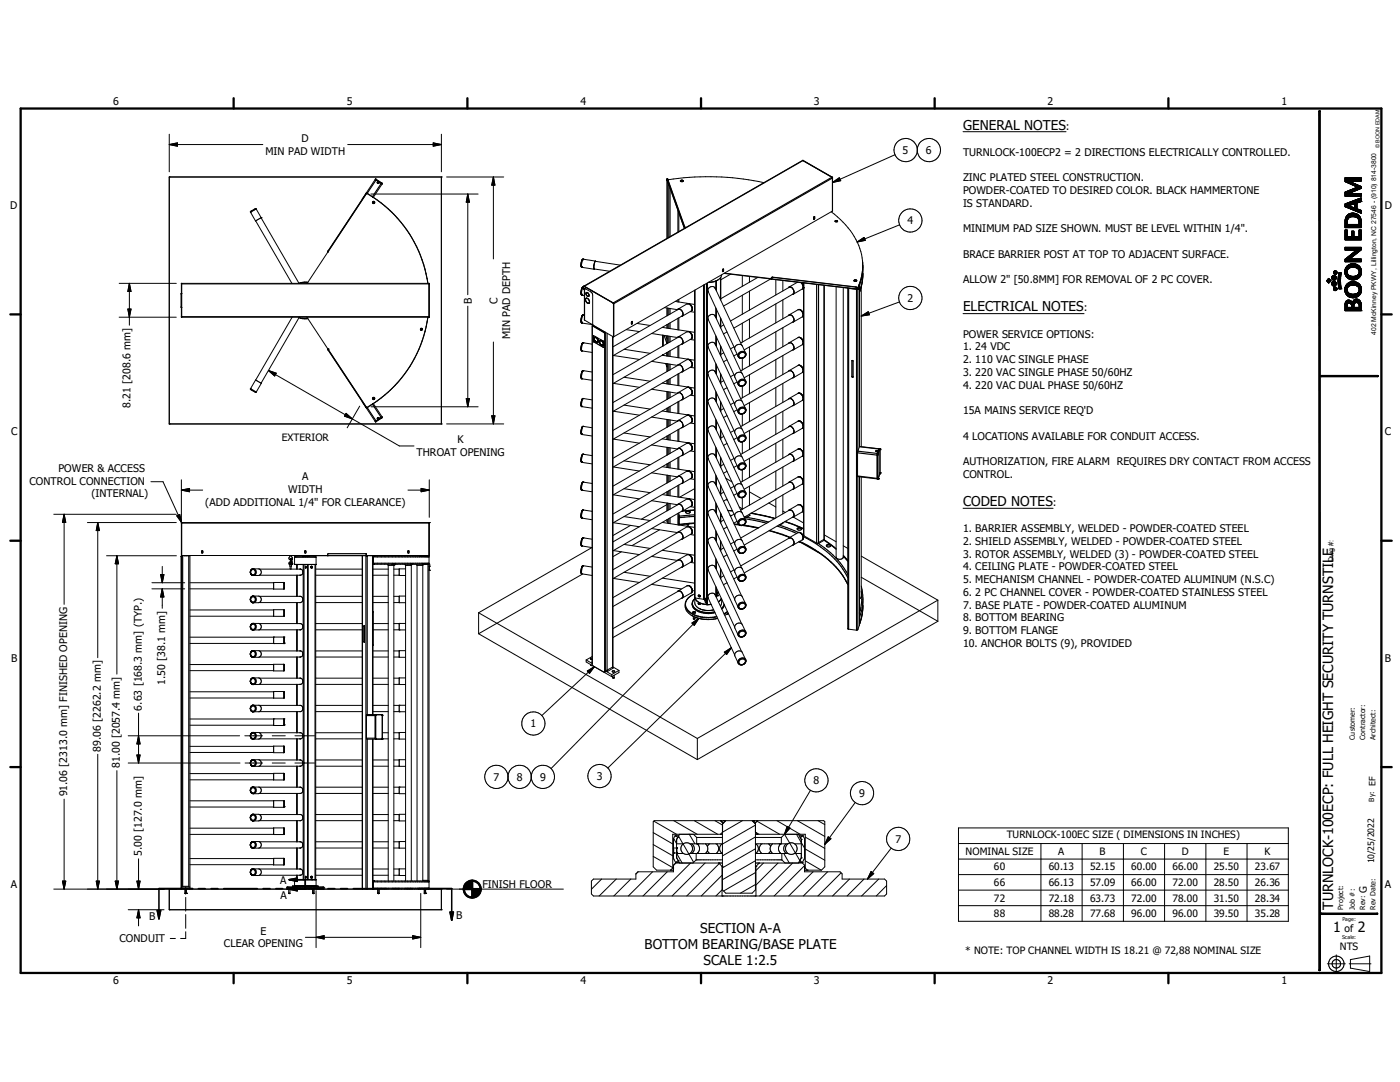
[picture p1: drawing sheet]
<svg xmlns="http://www.w3.org/2000/svg" width="279mm" height="216mm" viewBox="0 0 279 216" stroke-linecap="round" stroke-linejoin="round" font-family="sans-serif">
<defs><g id="words">
<g font-size="2.8">
<text x="266.1" y="181.5" transform="rotate(-90 266.1 181.5)">TURNLOCK-100ECP: FULL HEIGHT SECURITY TURNSTILE</text>
<text x="266.1" y="186">1</text>
<text x="271" y="186">2</text>
</g>
<g font-size="2.7">
<text x="192.2" y="25.9">GENERAL NOTES</text>
<text x="192.2" y="62.1">ELECTRICAL NOTES</text>
<text x="192.2" y="101">CODED NOTES</text>
<text x="128.7" y="189.4">BOTTOM BEARING/BASE PLATE</text>
<text x="139.7" y="186.1">SECTION A-A</text>
<text x="140.4" y="192.6">SCALE 1:2.5</text>
</g>
<g font-size="2.1">
<text x="22.6" y="21">6</text>
<text x="69.2" y="21">5</text>
<text x="115.8" y="21">4</text>
<text x="162.4" y="21">3</text>
<text x="209.1" y="21">2</text>
<text x="255.7" y="21">1</text>
<text x="60.2" y="28.4">D</text>
<text x="212.7" y="25.9">:</text>
<text x="53" y="30.9">MIN PAD WIDTH</text>
<text x="180.1" y="30.7">5</text>
<text x="184.8" y="30.7">6</text>
<text x="192.2" y="31.1">TURNLOCK-100ECP2 = 2 DIRECTIONS ELECTRICALLY CONTROLLED.</text>
<text x="2" y="41.7">D</text>
<text x="192.2" y="36.2">ZINC PLATED STEEL CONSTRUCTION.</text>
<text x="192.2" y="38.7">POWDER-COATED TO DESIRED COLOR. BLACK HAMMERTONE</text>
<text x="192.2" y="41.3">IS STANDARD.</text>
<text x="276.3" y="41.7">D</text>
<text x="181.1" y="44.8">4</text>
<text x="192.2" y="46.4">MINIMUM PAD SIZE SHOWN. MUST BE LEVEL WITHIN 1/4&quot;.</text>
<text x="192.2" y="51.4">BRACE BARRIER POST AT TOP TO ADJACENT SURFACE.</text>
<text x="192.2" y="56.5">ALLOW 2&quot; [50.8MM] FOR REMOVAL OF 2 PC COVER.</text>
<text x="94.1" y="60.6" transform="rotate(-90 94.1 60.6)">B</text>
<text x="99.3" y="60.6" transform="rotate(-90 99.3 60.6)">C</text>
<text x="181.1" y="60.2">2</text>
<text x="216.3" y="62.1">:</text>
<text x="101.8" y="67.7" transform="rotate(-90 101.8 67.7)">MIN PAD DEPTH</text>
<text x="192.2" y="67.4">POWER SERVICE OPTIONS:</text>
<text x="192.2" y="69.9">1. 24 VDC</text>
<text x="192.2" y="72.5">2. 110 VAC SINGLE PHASE</text>
<text x="192.2" y="75">3. 220 VAC SINGLE PHASE 50/60HZ</text>
<text x="192.2" y="77.6">4. 220 VAC DUAL PHASE 50/60HZ</text>
<text x="26" y="81.4" transform="rotate(-90 26 81.4)">8.21 [208.6 mm]</text>
<text x="192.2" y="82.6">15A MAINS SERVICE REQ'D</text>
<text x="2.2" y="86.9">C</text>
<text x="91.3" y="88.5">K</text>
<text x="192.2" y="87.8">4 LOCATIONS AVAILABLE FOR CONDUIT ACCESS.</text>
<text x="276.3" y="86.9">C</text>
<text x="11.7" y="94.1">POWER &amp; ACCESS</text>
<text x="60.3" y="95.8">A</text>
<text x="83.1" y="91">THROAT OPENING</text>
<text x="192.2" y="92.8">AUTHORIZATION, FIRE ALARM REQUIRES DRY CONTACT FROM ACCESS</text>
<text x="192.2" y="95.4">CONTROL.</text>
<text x="5.9" y="96.7">CONTROL CONNECTION</text>
<text x="18.2" y="99.3">(INTERNAL)</text>
<text x="41" y="100.9">(ADD ADDITIONAL 1/4&quot; FOR CLEARANCE)</text>
<text x="57.5" y="98.4">WIDTH</text>
<text x="210.1" y="101">:</text>
<text x="192.2" y="106.2">1. BARRIER ASSEMBLY, WELDED - POWDER-COATED STEEL</text>
<text x="192.2" y="108.8">2. SHIELD ASSEMBLY, WELDED - POWDER-COATED STEEL</text>
<text x="192.2" y="111.3">3. ROTOR ASSEMBLY, WELDED (3) - POWDER-COATED STEEL</text>
<text x="192.2" y="113.8">4. CEILING PLATE - POWDER-COATED STEEL</text>
<text x="192.2" y="116.4">5. MECHANISM CHANNEL - POWDER-COATED ALUMINUM (N.S.C)</text>
<text x="192.2" y="118.9">6. 2 PC CHANNEL COVER - POWDER-COATED STAINLESS STEEL</text>
<text x="192.2" y="121.5">7. BASE PLATE - POWDER-COATED ALUMINUM</text>
<text x="192.2" y="124">8. BOTTOM BEARING</text>
<text x="192.2" y="126.6">9. BOTTOM FLANGE</text>
<text x="192.2" y="129.1">10. ANCHOR BOLTS (9), PROVIDED</text>
<text x="2.2" y="132">B</text>
<text x="33" y="136.7" transform="rotate(-90 33 136.7)">1.50 [38.1 mm]</text>
<text x="276.3" y="132">B</text>
<text x="28.3" y="141.8" transform="rotate(-90 28.3 141.8)">6.63 [168.3 mm] (TYP.)</text>
<text x="20.1" y="150" transform="rotate(-90 20.1 150)">89.06 [2262.2 mm]</text>
<text x="105.9" y="145.1">1</text>
<text x="23.9" y="153.3" transform="rotate(-90 23.9 153.3)">81.00 [2057.4 mm]</text>
<text x="98.5" y="155.8">7</text>
<text x="103.1" y="155.8">8</text>
<text x="107.8" y="155.8">9</text>
<text x="119.1" y="155.6">3</text>
<text x="13.4" y="158.9" transform="rotate(-90 13.4 158.9)">91.06 [2313.0 mm] FINISHED OPENING</text>
<text x="162.3" y="156.5">8</text>
<text x="171.4" y="159">9</text>
<text x="28.3" y="170.9" transform="rotate(-90 28.3 170.9)">5.00 [127.0 mm]</text>
<text x="178.7" y="168.1">7</text>
<text x="2.2" y="177.2">A</text>
<text x="55.9" y="176.4">A</text>
<text x="56" y="179.4">A</text>
<text x="96.3" y="177.2">FINISH FLOOR</text>
<text x="276.3" y="177.2">A</text>
<text x="29.8" y="183.6">B</text>
<text x="91" y="183.3">B</text>
<text x="23.9" y="188">CONDUIT</text>
<text x="44.7" y="189.1">CLEAR OPENING</text>
<text x="52" y="186.5">E</text>
<text x="22.6" y="196.3">6</text>
<text x="69.2" y="196.3">5</text>
<text x="115.8" y="196.3">4</text>
<text x="162.4" y="196.4">3</text>
<text x="209.1" y="196.4">2</text>
<text x="255.7" y="196.3">1</text>
</g>
<g font-size="2">
<text x="56.3" y="87.9">EXTERIOR</text>
<text x="200.9" y="167.3">TURNLOCK-100EC SIZE ( DIMENSIONS IN INCHES)</text>
<text x="192.7" y="170.6">NOMINAL SIZE</text>
<text x="198.4" y="173.7">60</text>
<text x="209.3" y="173.7">60.13</text>
<text x="211.2" y="170.6">A</text>
<text x="217.5" y="173.7">52.15</text>
<text x="219.5" y="170.6">B</text>
<text x="225.8" y="173.7">60.00</text>
<text x="227.7" y="170.6">C</text>
<text x="234" y="173.7">66.00</text>
<text x="235.8" y="170.6">D</text>
<text x="242.2" y="173.7">25.50</text>
<text x="244.2" y="170.6">E</text>
<text x="250.4" y="173.7">23.67</text>
<text x="252.4" y="170.6">K</text>
<text x="198.4" y="176.8">66</text>
<text x="198.4" y="179.9">72</text>
<text x="209.3" y="176.8">66.13</text>
<text x="209.3" y="179.9">72.18</text>
<text x="217.5" y="176.8">57.09</text>
<text x="217.5" y="179.9">63.73</text>
<text x="225.8" y="176.8">66.00</text>
<text x="225.8" y="179.9">72.00</text>
<text x="234" y="176.8">72.00</text>
<text x="234" y="179.9">78.00</text>
<text x="242.2" y="176.8">28.50</text>
<text x="242.2" y="179.9">31.50</text>
<text x="250.4" y="176.8">26.36</text>
<text x="250.4" y="179.9">28.34</text>
<text x="272.8" y="178.1" transform="rotate(-90 272.8 178.1)">G</text>
<text x="198.4" y="183">88</text>
<text x="209.3" y="183">88.28</text>
<text x="217.5" y="183">77.68</text>
<text x="225.8" y="183">96.00</text>
<text x="234" y="183">96.00</text>
<text x="242.2" y="183">39.50</text>
<text x="250.4" y="183">35.28</text>
<text x="268.3" y="186">of</text>
<text x="192.6" y="190.3">* NOTE: TOP CHANNEL WIDTH IS 18.21 @ 72,88 NOMINAL SIZE</text>
<text x="267.4" y="189.6">NTS</text>
</g>
<g font-size="1.7">
<text x="274.5" y="156.9" transform="rotate(-90 274.5 156.9)">EF</text>
<text x="274.2" y="172.3" transform="rotate(-90 274.2 172.3)">10/25/2022</text>
</g>
<g font-size="1.4">
<text x="266.1" y="112.2" transform="rotate(-90 266.1 112.2)">Dwg #:</text>
<text x="270.4" y="147.6" transform="rotate(-90 270.4 147.6)">Customer:</text>
<text x="272.4" y="147.6" transform="rotate(-90 272.4 147.6)">Contractor:</text>
<text x="274.5" y="147.6" transform="rotate(-90 274.5 147.6)">Architect:</text>
<text x="274.2" y="160" transform="rotate(-90 274.2 160)">By:</text>
<text x="268.1" y="181.5" transform="rotate(-90 268.1 181.5)">Project:</text>
<text x="270.4" y="181.5" transform="rotate(-90 270.4 181.5)">Job #:</text>
<text x="272.5" y="181.5" transform="rotate(-90 272.5 181.5)">Rev:</text>
<text x="274.5" y="181.5" transform="rotate(-90 274.5 181.5)">Rev Date:</text>
</g>
<text font-size="1.3" x="274.6" y="66.8" transform="rotate(-90 274.6 66.8)">402 McKinney PKWY, Lillington, NC 27546 - (910) 814-3800</text>
<g font-size="1.1">
<text x="275.3" y="29.6" transform="rotate(-90 275.3 29.6)">© BOON EDAM</text>
<text x="267.9" y="183.7">Page:</text>
<text x="267.9" y="187.3">Scale:</text>
</g>
</g></defs>
<g fill="none" stroke="#000" stroke-width=".2">
<path d="M33.8 35.3h.1M33.8 26.8v7.5M33.8 35.3v49.3M33.8 35.3h54.3M33.8 28.8h18.7M33.8 28.8l1.6-.3v.7zM69.4 28.8h18.7M72.3 39.8l.8-1.2-7.7 11.6M73.1 38.5h.1M73.1 38.5v.1M73.1 38.6l-7.7 11.6M73.2 38.6h.1"/>
<path d="M73.2 38.6l3.2 2.2M73.2 38.5l1.2 .8M74 38.7h21.4M74.4 39.3v.1M74.4 39.3l.1 .1M74.5 39.4h.1M74.5 39.4a24.8 24.8 0 0 1 10.7 16.2M74.9 35.8h.1M74.9 35.8l1.3 .9M74.9 35.8l-1.8 2.7M74.9 35.8l.1-.1 1.2 .9M75.4 36.5h.1"/>
<path d="M75.4 36.4h.1M75.5 36.5h.1M75.5 36.4h.1M75.5 36.4v.1M76.2 36.7h.1M76.2 36.6h.1M76.3 36.7l-1.8 2.7M76.3 36.6v.1M86.5 28.5l1.6 .3-1.6 .4zM88.1 35.3h.1M88.1 26.8v7.5M88.1 35.3v49.3"/>
<path d="M89.1 35.3h11.4M93.4 38.7v20.1M93.4 38.7l.3 1.6h-.7zM98.5 35.3v16.4M98.5 35.3l.3 1.6h-.7zM133.1 35.9h.1M133.1 36l.4 1M133.1 35.6l3.5 10M133.2 35.9l-.1 11.7M133.2 35.6l3.5 9.9M133.2 35.6l3.4 9.9M133.2 35.6h.1"/>
<path d="M133.3 35.9a51.6 51.6 0 0 1 19.2 .6M133.5 37h.1M135.8 36.1l.1 .1M135.8 36v.1M135.8 36l.3-.1 .3 .2M135.9 36.2l.1 .1M136 36h-.1M136 36h.2M136 36l-.2 .1M136 36.1l-.1 .1M136.1 36.1h.1M136.2 36l.2 .1"/>
<path d="M136.2 36.1l-.3 .1M136.2 36.1l.1 .1M136.2 36.2l-.2 .1M136.4 36.1l-.1 .1M160.2 32l-43.7 25.1M160.2 32l5.9 3.4v6.7M160.2 32h.1M160.2 32l5.9 3.5M166.2 36.4l1.3-.9 .3 .6zM178.6 30.9l-12.4 5.5M192.2 26.3h20.6M268.4 39.1h.1"/>
<path d="M268.4 35.5v.7M268.4 38.3v.8M268.4 38.3l.9 .8M268.4 35.5l1.4 1.3 .3-.3 1.2 1.2M268.4 35.5h.1l.7 .6M268.4 36.2l2.5 1.1M268.4 35.5h3.3M268.4 39.1h3.3M268.5 38.3l.8 .8 .5-.5 .6 .5 .5-.5 .6 .5M268.5 35.5l1.4 1.4 .3-.3M268.6 38.3l1 .8 .5-.5 .6 .5M268.7 35.5l-.3 .2 1 .9 .3-.2"/>
<path d="M268.9 35.5l.6 .6 .7-.6 .7 .6 .6-.6M268.9 39.1l.6-.5 .5 .5M269 35.5l-.6 .6 .3 .3 .9-.9 .7 .6 .7-.6 .6 .6M269.1 38.1l-.7 .6 .4 .4M269.1 35.5l-.7 .6 .2 .2 .9-.8 .6 .6 .7-.6 .6 .6 .3-.3-.4-.3-.6 .6M269.1 36.5l.3-.3 .7 .8M269.1 38.1l.4 .4M269.1 35.5l.7 .6 .6-.6 .7 .6 .6-.6M269.2 36.1h.1M269.2 38.1l.4 .4M269.2 36.1h2.5M269.2 36.1l2.5 1.1"/>
<path d="M269.2 38.6h2.5M269.2 38l-.8 .8 .4 .3 .6-.5 .5 .5 .5-.5 .5 .5 .5-.5 .3 .3M269.2 39.1l.5-.5 .5 .5 .6-.5 .5 .5 .4-.4-.2-.1-.5 .5M269.2 36.2l-.3 .2M269.3 38.6l.5 .5 .6-.5 .5 .5 .5-.5M269.3 36.2l-.3 .3 .3-.3M269.3 35.5l-.8 .8M269.3 38.6l-.4-.4-.5 .4 .6 .5 .5-.5M269.4 38.5l-.4-.4-.6 .6 .5 .4 .5-.5 .6 .5 .6-.5M269.4 38l.4 .4-.4-.4-1 .9 .3 .2 .5-.5M269.4 36.3l-.3 .2M269.4 35.5l-.8 .8"/>
<path d="M269.5 36.3l.7 .7M269.5 36.7l.3-.3 .7 .8 .3-.3M269.5 36.3l-.3 .3M269.5 35.5l.7 .6 .6-.6 .7 .6 .2-.2-.5-.4-.7 .6-.6-.6-.6 .6-.7-.6-.2 .1 1.2 1.1 .3-.3 .7 .8M269.5 36.3l-.2 .3M269.6 36.1l-.7-.6-.5 .4 .5 .6 .3-.3 .8 .7 .3-.3M269.6 36.3l-.3 .3M269.7 38.6l.5 .5 .5-.5 .5 .5 .4-.5M269.7 38.4l-.4-.4-.9 .8 .3 .3 .5-.5M269.7 35.5l-.9 .9M269.7 36.8l.3-.3 .7 .7 .3-.3M269.7 37.8l.5 .4"/>
<path d="M269.8 37.8l-1.4 1.3M269.8 37.8l.4 .4M269.9 38.6l-.5 .5-.9-.8-.1 .1 .8 .7 .6-.5 .5 .5 .5-.5 .5 .5 .4-.3M269.9 38.3l-.4-.4-1.1 1.1M269.9 36.5l-.3 .3 .3-.3M269.9 38.6l-.5 .5M269.9 37.8l.4 .3M269.9 35.5l.7 .6M270 38.6l.5 .5 .5-.5 .5 .5 .2-.1-.4-.4-.5 .5-.6-.5-.5 .5-.9-.9-.4 .4 .6 .5M270 37.7l.4 .4 1-1 .3 .3-.4 .3M270 35.5l-.6 .6-.7-.6-.3 .3 .9 .8 .3-.3 .8 .8 .3-.3M270 36.5l-.3 .3"/>
<path d="M270.1 35.5l-.7 .6-.6-.6-.4 .3 .8 .8 .3-.3M270.1 38.6l.5 .5M270.1 36.6l-.3 .2M270.1 37.7l.4 .4M270.1 36.6l-.3 .3M270.2 35.5l.6 .6 .7-.6 .2 .1-.5 .5-.7-.6M270.2 37l.3-.3 .9 1M270.2 36.6l-.3 .3M270.3 37.6l.4 .4M270.3 36.6l1.1 1.1M270.3 37.1l.3-.3-.3 .3M270.3 36.6l-.3 .3 .3-.2 1.1 1"/>
<path d="M270.3 39.1l.6-.5 .5 .5M270.4 40l.5 .5 .8-.8-.2-.2-1.1 1.1-.5-.4-1.2 1.1M270.4 38.1l-.4-.4-1.6 1.4 1.3-1.2 .4 .3M270.4 36.7l-.3 .3M270.4 39.9l.6 .5M270.4 37.1l.4-.3 .8 .8M270.5 36.7l-.3 .3M270.5 38.6l.6 .5M270.6 39.9l.5 .5-.6-.5-1 1-.5-.4M270.6 36.8l.9 .9 .2-.2-.4-.4-1.2 1.1M270.6 38l-.4-.3-1 .9-.4-.4M270.6 35.5l.6 .6 .5-.4-.3-.2-.6 .6-.7-.6-.6 .6-.7-.6-.4 .4 .6 .6 .3-.3"/>
<path d="M270.6 37.5l.4 .4-.5-.4-.9 .9-.4-.4 .4 .4M270.7 39.9l.5 .5M270.7 35.5l-.7 .6M270.7 38.6l.5 .5M270.7 36.8l.8 .9M270.7 39.8l.5 .6 .5-.5-.4-.3-1 1.1-.5-.5M270.7 39.9l-1 .9-.5-.4M270.7 35.5l-.6 .6-.7-.6-.8 .8M270.7 37.4l.4 .4 .6-.6-.8 .7-.4-.4M270.8 39.8l.5 .5M270.8 39.8l-1 1-.5-.4-.9 .8 3.3 1.4M270.8 37.4l.4 .4"/>
<path d="M270.8 39.8l.6 .5M270.8 37.4l-.9 .9-.4-.4M270.9 37.4l.3 .4 .5-.5-.2-.2-.9 .9-.4-.4-.9 .9-.4-.4M270.9 37.9l-.5-.4-1 1-.4-.4M270.9 36.9l.7 .7 .1-.1-.5-.5-.3 .3M270.9 37.3h.1M270.9 39.8l.5 .5M270.9 36.9l-.3 .3M270.9 37.3l-2.5 1M270.9 35.5l.7 .6 .1-.1-.5-.5M271 36.9l-.3 .3M271 39.7l-1.1 1.1-.4-.5-1 1"/>
<path d="M271 36.9l.6 .7M271 39.7l.5 .6M271 35.5l-.7 .6-.6-.6-.9 .9M271.1 38.6l.6 .5-.5-.5-.6 .5M271.1 37l.6 .5M271.1 37l-.3 .3M271.1 35.5l-.6 .6-.7-.6-.6 .6M271.1 38.6l.5 .5M271.1 39.7l.6 .5M271.2 37.8l-.4-.4-1 .9-.4-.4M271.2 38.6l-.5 .5-.5-.5-.6 .5-.9-.9-.3 .3 .7 .6 .5-.5 .5 .5M271.2 39.7l.5 .4"/>
<path d="M271.2 37l-1.2 1.3-.4-.4-1.2 1.1 .2 .1 1.5-1.4 .3 .4M271.3 39.6l.4 .5-.2 .2-.5-.5M271.3 39.6l-1.1 1.1M271.3 39.6l.4 .4-.4 .3-.5-.5M271.3 36.1l.4-.4-.3-.2-.7 .6-.7-.6-.7 .6-.7-.6-.2 .2 1.1 1M271.3 37.1l-1.1 1.1-.3-.4 .4 .4M271.3 35.5l.4 .3-.4 .3-.7-.6-.7 .6-.7-.6-.8 .7M271.4 37.1l-1.1 1M271.4 39.6l.3 .3-.6 .5-.5-.5-1 1-.5-.5-.7 .7 .2 .2 1.2-1.1 .4 .5M271.4 39.6l.3 .2-.7 .6M271.4 37.1l-.9 1M271.5 38.6l.2 .3-.3 .2"/>
<path d="M271.5 39.6l.2 .2M271.5 39.6l.2 .1-.7 .8M271.6 38.6l-.6 .5-.5-.5-.6 .5M271.6 37.2l-.8 .7-.4-.4 .4 .5-.5-.4M271.6 35.5l.1 .1-.6 .5-.7-.6-.6 .6-.6-.6-.8 .7 .1 .1 .8-.8 .6 .6M271.6 35.5l-.6 .6-.7-.6-.6 .6-.7-.6-.6 .5 .4 .4 1-.9 .6 .6 .7-.6 .5 .6M271.6 37.2l-.6 .7-.3-.5-1 1-.4-.4M271.6 39.5h.1M271.6 38.6l.1 .1M271.7 35.5l-.8 .6-.6-.6-.6 .6M271.7 35.5v.6M271.7 37.2v.4"/>
<path d="M271.7 38.6v.5M271.7 39.6l-1.3 1.3 .4 .4-.6 .7 .6-.6M271.7 39.5l-1.3 1.3 .4 .4-.7 .7M271.7 38.6l-.6 .5-.5-.5-.5 .5-.5-.5-.5 .5-.7-.7 .2-.1 .9 .8 .5-.5 .5 .5M271.7 38.9l-.4-.3-.5 .5-.5-.5-.5 .5M271.7 37.4l-.3 .3M271.7 36l-.2 .1-.6-.6-.7 .6-.6-.6-.9 .8M271.7 37.6l-2.5 1M23.8 56.5h11.4M25.8 56.5v8.4M25.8 56.5l.3 1.7h-.6zM36.1 58.6h.1"/>
<path d="M36.1 58.6v2.7M36.2 56.6v6.7M51 44.1l7.3 12.4M51.1 41.6l-1.1 .7 1.1 1.7M51.1 41.6v.1M51.1 41.7l1 1.7M52.1 43.5l-1 .5M52.1 43.4l7.6 13.1 1-.2h.8M52.1 43.4h.1M52.1 43.4v.1M61.4 56.4h-1l-.7 .1M65.4 50.2h.1"/>
<path d="M65.4 50.3l-4.1 6.2M65.4 50.2l.1 .1M65.5 50.3h-.1M74.6 40.3l-.1 .2M74.6 40.5h.1M74.6 40.3h.1M74.7 40.5a.16 .16 0 0 0-.1-.3 .16 .16 0 0 0-.2 .2l.3 .1M74.7 40.5h.1M74.7 40.4v.1M76.8 41.1a24.8 24.8 0 0 1 8.4 14.5M85.2 55.6l.2 .9M85.6 56.5v6.8"/>
<path d="M85.7 56.6v6.7h-49.5M85.7 56.5h-49.5v6.8M116 58.7h.1M116 58.1v.5M116 53.2h.1M116 58.8h.1M116 53.3h.1M116 58.8v.1M116 52.3v.9M116 52.2h.1M116.1 58.9h.1M116.1 53.3h.1"/>
<path d="M116.1 58.9l.5 .1M116.1 52.1h-.1M116.1 57.5l-.1 .6M116.1 53.3l2.5 .4M116.1 51.9h.1M116.1 51.9v.2M116.2 57.4l-.1 .1M116.2 51.8v.1M116.2 57.3v.1M116.3 57.3h.1M116.3 51.7h.1M116.3 57.3h.2"/>
<path d="M116.3 51.7l2.5 .4M116.5 57.1v.6l.2 .1M116.5 57.1h.1M116.5 57.1l5.9 3.5M116.6 57.1l5.9 3.4M116.7 57.6v6.3l4.1 2.4M116.7 57.6h.1M116.7 57.6l1.2 .6 .3 .4 .1 6.2 4.1 2.4M116.7 57.6v.2M116.9 59.6h.1M117 59.6a.69 .69 0 0 0 .5 .9M117 58.5a.46 .46 0 0 0 .5 .6"/>
<path d="M117 58.5l.1 .5M117 59.5l-.1 .1M117 58.4v.1M117 58.4h.1M117 59.5h.1M117.1 58.4h-.1M117.1 58.4h.1M117.1 59.5l.1 .1-.2-.1M117.1 59.5l-.1 .1M117.1 59.5a.58 .58 0 0 0-.2 .6 .58 .58 0 0 0 .5 .4h.1M117.2 59l.3 .1M117.2 58.4h-.2"/>
<path d="M117.2 58.4h.1M117.3 58.4l.2 .4M117.3 58.4h.1M117.3 59.6h.1M117.3 59.6l.1 .1M117.4 58.5v.1M117.4 59.6l.2 .4M117.4 58.6l.1 .2M117.5 59.1h-.1M117.5 58.8l.1 .1M117.5 58.8l.1 .2M117.5 59v.1"/>
<path d="M118.5 53.6l3.2 .5M118.5 53.6l.1 .1M118.6 53.7h.1M118.7 53.7h-.1M118.8 52.1l-.3 .8v.7M118.8 52.1l5 .8M118.8 52.1h.1M118.9 52.1h.1M135.5 42.4v3.8M135.5 59.7v.6M138.6 57.9v61.4M140.5 56.8v62.8l.5 1a2.35 2.35 0 0 1-2.3-1.3"/>
<path d="M141.3 58.1l5.3 11.4M141.3 58.1l.1 .1M141.3 58.1v.1M141.5 56.4h-.2M142.5 56.2l-1.1 .2M142.7 57.4l5.3 11.5M142.7 57.5a.8 .8 0 0 0-.9-.2 .8 .8 0 0 0-.5 .8M142.7 57.5l.1 .1M142.7 57.5h.1M143 56v2.1M143 56.1l-.5 .1M143 56l-.5 .2"/>
<path d="M143.2 55.9l-.2 .1M143.8 55.4a2.94 2.94 0 0 1-2.4 .9M143.8 55.4v4.5M144 54.8l-.2 .6M144.3 53.7h.1M144.3 53.7l-.1 .5M144.3 53.7l-.1 .2M144.4 53.7h.1M144.4 54l-.2 .2M144.4 53.7v.4l-.2 .1M144.5 54.6l9.4 1.1M144.6 54.5l9.3 1.1"/>
<path d="M145.8 54.7l-2 1.1M148.1 55v2.1M148.1 58.9v3.8M149.6 55.2v1.1M149.6 58.1v3.8M151.2 55.3l-7.4 4.3M153.8 55.6l-9.4 5.5M153.9 55.6h.1M153.9 55.7l17.2 2M153.9 55.4v.3M153.9 55.4l.3-.1 16.8 2M153.9 55.4v.1"/>
<path d="M154 55.3l-.1 .1M154.1 55.3l16.9 2.1M154.8 55.8v3.1M156.2 56v2.1M156.2 59.8v3.8M157.4 57.4a.7 .7 0 0 1 .7 0 .7 .7 0 0 1 .3 .7l.1 .1M157.7 57.3l-11.9 6.8M158.4 57.9v.3M158.4 58.4l-.1 .2-11.9 6.9M158.4 58.2v.4l-.3 .1M159.2 56.3l-1.7 1M159.9 56.4l.4 .5v.5"/>
<path d="M160.1 57.7l-1.8 1M160.2 57.6h.1M160.2 56.7h.1M160.3 57.5h.1M160.3 57.5l-.1 .1M160.3 57.4h.1M160.4 56.4v50.4M162.4 43.4v.3M162.4 43.4h.1M162.4 43.7v.1M162.4 43.3h.1M162.5 43.3l-.1 .1"/>
<path d="M162.5 43.3l-.1 .4M162.5 43.2l.1 .4-.2 .2M162.5 43.2l-.1 .2M164.5 56.9v50.8M165.9 42.3a14 14 0 0 1 6.3 10.4M166.1 42.1l-43.6 25.1M166.2 42.1h-.1M166.7 44.2h.1M166.7 44.2l.3 .1M166.8 44.2h-.1M166.8 44.2h.3M166.9 57.2v54.1"/>
<path d="M167.1 44.2l-.1 .1M167.1 44.1h.1M167.1 44.1l-.4 .1M167.1 44.2h.1M167.1 44h-.3l-.1 .2M167.1 44.1v.1M167.1 44.1l-.1 .2M168.3 57.4v53.9M170.5 56v.1M170.6 56.1l.2 .1M170.6 55.9l-.2 .1M170.6 56l-.1 .1"/>
<path d="M170.6 56h.2M170.6 56v.1M170.7 56h.1M170.8 55.9h-.3M170.8 55.9h.1M170.8 55.9l.2 .1M170.8 56v.2M170.8 56l.1 .1M171 56l-.2 .2M171 57.4l.1 .1M171 57.3l.1 .4M171 56l-.4-.1-.1 .1"/>
<path d="M171.1 57.6h.1M171.1 48.3l1.3-.9 .3 .6zM171.1 57.7h.1M171.1 57.7l.4-1v1.5M171.1 57.7l-1.9-.2v68l1.7 .2 .3-.1 .3-.9v-29.6M171.5 56.7v32.4l-.4 1.3v4.6l4 .6M171.5 58.2v.1M171.9 57.2v31.9M171.9 57.2l-.4 1M172.1 52l.1 1.3M172.2 53.6l-.4 2.4-.7 1.7M172.2 52.8v2.6l-.3 1.8"/>
<path d="M172.2 53l-.3 2.2-.8 2.4M179.5 44.9l-8.4 3.4M264.8 56l.4 .5M264.8 56l.5 .4M264.9 55.9l.4 .4M265 55.8l.4 .5M265 55.8l.2-.2-.4 .4M265 55.8l.4 .4M265 55.7l.5 .5M265.1 55.6l.4 .5-.4-.4M265.1 55.6l.5 .5M265.2 55.5l.4 .5-.4 .5-.4-.5z"/>
<path d="M265.3 55.6l-.5 .5M265.3 55.7l-.4 .4M265.3 55.7l-.4 .5M265.4 55.8l-.5 .4M265.4 55.8l-.4 .5M265.5 55.9l-.4 .4 .4-.4M265.6 56l-.5 .4M265.8 56.6l.5 .5 .4-.5M265.8 56.5l.5 .6M265.8 56.5v.2M265.8 55.5v.1M265.8 56.7v.1"/>
<path d="M265.8 55.5l.3 .4M265.8 55.3l.6 .6M265.8 55.6v.1M265.8 56.8l.2 .2M265.8 56.4l.6 .6M265.8 55.7l.2 .1M265.8 55.2l.6 .7M265.8 55.2v.3M265.9 55.7l.6-.6-.6 .6M265.9 56.3l.6 .6M265.9 55.1l.6 .7M265.9 56.3l-.1 .2"/>
<path d="M265.9 56.3l.7 .6M265.9 55.1l.7 .7M265.9 56.2l.7 .7M266 55l.7 .6M266 55l-.2 .2M266 55.8v.1M266 55l-.2 .2 .6 .7M266 55l.6 .6M266 57h.4M266 55.9l.7-.6-.6 .6M266 55h.1M266 55.9h.1"/>
<path d="M266.1 56.2l.6 .6M266.1 56.2l-.3 .3 .6 .5M266.1 55l.6 .6M266.1 56.2l.6 .5M266.1 54.4l.4 .3 .3-.3M266.1 57.7l.4 .3 .3-.3M266.1 57.6l.4-.3 .3 .3M266.1 54.4l.4-.3 .3 .3M266.1 54.4v.1M266.1 57.7h.1M266.1 57.7l.2 .3M266.1 57.6l.5 .4"/>
<path d="M266.1 54.5l.1 .1M266.1 54.3l.5 .4M266.1 57.6l.4 .4M266.1 54.3l.4 .4M266.1 54.3v.1M266.1 55.9h.1M266.1 56.2l-.2 .1M266.1 57.6v.1M266.2 57.5l.4 .5M266.2 56.2l-.4 .3M266.2 57.5l-.1 .1M266.2 57.5l.5 .4"/>
<path d="M266.2 54.2l.5 .5M266.2 54.6h.1M266.2 54.2l-.1 .1M266.2 57.8v.1M266.2 57.4l.5 .5M266.2 56.1l-.4 .5 .4 .5 .5-.5-.4-.4-.5 .5M266.2 54.6l.1 .1M266.2 54.2h.1M266.2 55h.1M266.2 55h-.2M266.2 56.1l.1 .1M266.2 56.1l-.1 .1"/>
<path d="M266.2 57.9h.1M266.2 57.4v.1M266.3 55l-.5 .4 .5 .5M266.3 55l.4 .4-.4 .5M266.3 54.2l.4 .4M266.3 57.4l.5 .5M266.3 54.1l.5 .5M266.3 55l-.5 .5 .4 .4 .5-.5M266.3 54.7h.1M266.3 54.1l-.1 .1M266.3 57.9l.1 .1M266.3 56.2l.4 .3"/>
<path d="M266.3 55l.4 .3M266.3 54.1l-.1 .2 .4 .4M266.3 56.2l-.5 .5 .3 .3 .6-.5M266.3 57.4l-.1 .1M266.3 55.9h-.1M266.3 55h.2M266.3 56.2h.1M266.4 54.1l.4 .4M266.4 55l-.6 .5M266.4 57.3l.4 .5M266.4 54.7h.1M266.4 54.1h-.1"/>
<path d="M266.4 58h.1M266.4 57.3l-.2 .1M266.4 56.2l-.6 .6M266.4 57.3l.4 .4M266.4 57.3h.2M266.4 55l-.6 .6M266.4 57.3l-.3 .3M266.4 54.1l-.3 .2M266.4 54.7h.2M266.4 54.1h.1M266.4 54.1h.2M266.4 55.9h-.1"/>
<path d="M266.4 56.2l.3 .2M266.4 58h.2M266.4 57.3h.1M266.4 55l-.6 .6 .2 .2M266.4 54.1l.4 .3M266.5 56.2l-.7 .6M266.5 55l.1 .2M266.5 55l-.7 .7M266.5 57.3l-.4 .4M266.5 56.3l-.6 .6M266.5 54.1l-.4 .3M266.6 57.3l.2 .3"/>
<path d="M266.6 54.1l.2 .2M266.6 54.1h.1M266.6 56.9l-.2 .1M266.6 57.3h.1M266.6 57.3l-.5 .4M266.6 56.9l-.1 .1M266.6 56.3l-.7 .7M266.6 55.1l-.7 .7M266.6 54.1l-.5 .4M266.6 55.2l-.6 .6M266.6 57.3l-.4 .5M266.6 54.1l-.4 .4 .1 .2"/>
<path d="M266.6 54.7h.1M266.6 55.2l.1 .1M266.6 57.3l.1 .1M266.6 58h.1M266.6 56.4l-.6 .6M266.6 56.8l-.6-.6-.2 .2 .7 .6M266.7 56.4l-.3-.2-.6 .6 .2 .2M266.7 56.8l-.3 .2M266.7 57.4l.1 .1M266.7 55.6l-.3 .3M266.7 54.1l-.5 .5M266.7 54.1l.1 .1"/>
<path d="M266.7 56.4v.1M266.7 56.8l-.1 .1M266.7 54.1v.1M266.7 56.5l-.6 .5M266.7 55.5l-.4 .4M266.7 55.5l-.5-.5-.4 .4 .5 .5M266.7 55.3l-.6 .6M266.7 57.4l-.5 .5M266.7 56.7l-.4 .3M266.7 54.7h-.1M266.7 55.5v.1M266.7 55.3v.2"/>
<path d="M266.7 56.5v.2M266.7 56.7v.1M266.7 57.4h.1M266.7 57.9l-.1 .1M266.7 54.6v.1M266.7 54.2l-.5 .4M266.7 54.2h.1M266.8 57.5v.1M266.8 54.2v.1M266.8 54.6h-.1M266.8 57.5l-.5 .5M266.8 57.5l-.5 .4"/>
<path d="M266.8 57.8l-.2 .2M266.8 54.5l-.2 .2M266.8 54.2l-.5 .5M266.8 54.3l-.4 .4M266.8 54.3l-.4 .4-.3-.2M266.8 57.8l-.1 .1M266.8 57.6l-.4 .4M266.8 54.5v.1M266.8 57.7l-.2 .3M266.8 57.6l-.4 .4-.3-.3M266.8 54.5h.1M266.8 57.7v.1"/>
<path d="M266.8 54.3v.1M266.8 57.6v.1M266.8 54.4v.1M266.8 57.7h.1M267 56.1l.5 .5-.4 .4M267 56l.5 .5-.4 .4M267 56l.1 .4M267.1 55.6l.4 .5-.4 .5 .5 .6-.4 .4h.1l.3-.3M267.1 55.6l.4 .5-.4 .4 .5 .5-.4 .4 .2 .2M267.1 55.6l.5-.5-.4-.4 .2-.3 .2 .2-.5 .6 .4 .4M267.1 56.4v.4M267.1 55.6l-.1 .4"/>
<path d="M267.1 56.9l.5 .5-.2 .2M267.1 55.2l.4 .5M267.1 56.8l.1 .8M267.1 55.2v.4M267.1 55.1l.4 .4-.5 .5M267.1 54.9l.4 .4-.5 .5 .5 .5-.4 .4 .5 .6M267.1 57.1l.5 .5M267.1 54.9l.4 .4-.4 .5 .4 .5M267.1 54.8l.4 .4M267.1 54.8v.4M267.2 57.5l.1 .1M267.2 54.6l.4 .4-.5 .5 .4 .5"/>
<path d="M267.2 54.6l.2-.2 .2 .3M267.2 57.6h.4M267.2 54.4l.4 .5M267.2 54.4h.4M267.2 54.4l-.1 .4M267.2 54.4l.4 .4-.5 .5 .4 .5-.4 .5 .4 .5M267.3 54.4l-.1 .1M267.5 54.4l.1 .2-.5 .5 .4 .4-.5 .5M267.5 56.4l-.4 .4 .5 .5M267.5 55.6l-.5 .6 .5 .5-.4 .4 .5 .5-.5-.4 .4-.5-.5-.5 .5-.5M267.5 56.2l-.4-.5 .5-.5-.4-.4 .3-.4 .1 .1-.5 .5 .4 .4-.5 .5 .5 .5M267.5 55.8l-.4 .5"/>
<path d="M267.5 56.2l-.4 .5M267.5 56v.4M267.5 56.6l-.4 .4 .5 .5-.1 .1-.3-.3M267.5 55.6l-.5 .5 .5 .4-.4 .4 .5 .6-.1 .1-.3-.2 .4-.5-.5-.5M267.5 56.4l-.4 .4M267.5 55.2v.4M267.5 56.4l.1 .8M267.5 55.6v.4M267.6 56.8l-.4 .5M267.6 55l-.5 .5 .4 .5-.4 .5 .5 .5M267.6 57.1l-.4 .4M267.6 54.8l-.5 .6 .4 .5-.4 .5 .5 .5"/>
<path d="M267.6 57.3l-.4 .3M267.6 57.2l-.4 .4M267.6 54.7l-.5 .5M267.6 54.8l-.1 .4M267.6 57.2v.4M267.6 54.7l-.3-.3-.1 .1 .4 .4-.5 .5M267.6 54.4l-.5 .6 .4 .4M267.6 57.6h.1M267.6 54.5l-.5 .3M267.6 54.4v.4M268.4 57.7l.6 .6-.4 .3M268.4 54.4l1.4 1.4 .9-.8"/>
<path d="M268.4 54.2l1.7 1.7 1.6-1.7M268.4 54.1l.5 .5-.3 .4M268.4 54.4v.2M268.4 54.1v.3M268.4 58.1l1.3 1.3 .7-.7M268.4 57.5l.5 .4-.4 .4M268.4 57.6l.5 .6-.3 .3M268.4 54l.5 .5-.4 .4M268.4 54.6l1.3 1.2 .6-.7 .6 .5M268.4 54l.5 .4-.4 .4M268.4 54.5l1.3 1.3M268.4 54.6l.1 .3"/>
<path d="M268.4 57.5v.6M268.4 53.9v.2M268.4 58.1v.2M268.4 49.4h.1M268.4 52.2h.1M268.4 45.4h.1M268.4 40.7l1 .9 .4-.3 .8 .8 .4-.4M268.4 58.2l1.2 1.2 .7-.7M268.4 58.3l1.1 1 .6-.6 .6 .6M268.4 57.4l.4 .5-.3 .4M268.4 57.4l.4 .3M268.4 53.8l.4 .4-.4 .4"/>
<path d="M268.4 54.7l1.2 1.1M268.4 51.7l.5 .5 .5-.5 .5 .5 .6-.5 .5 .5M268.4 49.4l.5 .5 .6-.5 .5 .5M268.4 46.5l.5-.5-.2-.1-.3 .3 .5 .5-.5 .4 .8 .8M268.4 46.6l.5 .4-.5 .5M268.4 46.1l.2-.2 .3 .3-.5 .4 .5 .5-.5 .4 .4 .4 .6-.7 .7 .7 .6-.7M268.4 47.6l.5-.5-.5-.4 .5-.4-.4-.4-.1 .1 .5 .4-.5 .5 1 1M268.4 47.7l.2 .2M268.4 47.6l.3 .3M268.4 45.2l.2 .2 .7-.6 .7 .6M268.4 44l.5 .4-.5 .5 .6 .5M268.4 44.2l.5 .4-.5 .5"/>
<path d="M268.4 40.7l.9 .9M268.4 40.7v.6M268.4 44v1.4M268.4 49.4v.5M268.4 51.7v.5M268.4 41.2l.1 .1M268.4 49.4h3.3M268.4 49.9h2.4M268.4 52.2h3.3M268.4 47.9h3.3M268.4 45.4h3.3M268.4 58.3l.1 .1"/>
<path d="M268.4 57.3v.2M268.5 43.8l.4 .4-.5 .5 .8 .7 .7-.6 .6 .6 .7-.6 .5 .5-.1 .1M268.5 43.9l.4 .4M268.5 43.8l-.1 .2M268.5 51.7l.5 .5M268.5 43.8l.4 .4-.5 .4 .9 .8M268.5 43.7l.4 .4-.5 .5 .9 .8 .6-.6 .8 .6M268.5 43.7l.4 .4M268.5 57.2l.4 .3M268.5 53.6l.4 .4-.5 .4M268.5 54.8l.9 .9M268.5 53.6l.4 .4"/>
<path d="M268.5 51.7l.6 .5 .5-.5M268.5 43.6l.4 .4M268.5 40.7l1 1M268.5 54.9l.1 .1M268.5 53.6l-.1 .3M268.5 43.6v.2M268.5 58.4l.1 .2M268.5 57.2l-.1 .1M268.5 57.1l.4 .4M268.5 43.5l.4 .4M268.5 40.6l-.1 .2 .8 .8 .3-.4M268.5 40.6l1.2 1.2 .4-.4"/>
<path d="M268.6 58.6l.6 .6 .5-.5M268.6 57l.3 .4M268.6 53.5l.3 .4-.4-.4M268.6 53.5l.3 .3M268.6 43.5l.3 .3M268.6 43.5l.8-.9 .6 .6 .7-.5 .8 .8M268.6 55l.1 .2M268.6 53.5l-.1 .1M268.6 43.5l-.1 .1M268.6 58.6l.1 .1M268.6 57l-.1 .2M268.6 55l.6 .6 .5-.5 .6 .7"/>
<path d="M268.6 53.5l.6-.7 .5 .5 .7-.6 1.3 1.3M268.6 53.4l.4 .4M268.6 56.9l.4 .4-.1 .1M268.6 53.4l.4 .3M268.6 43.3l.4 .4M268.6 51.6l.7 .6 .5-.5 .5 .5 .6-.5 .5 .5 .3-.2-.3-.3-.5 .5-.5-.5-.5 .5-.5-.5M268.6 56.9l.4 .4M268.6 55.1l.4-.3-.3 .4M268.6 53.3l.4 .4M268.6 43.3v.2M268.7 56.9l.3 .4M268.7 53.3l.3 .4"/>
<path d="M268.7 49.4l-.3 .2 .3 .3 .6-.5 .5 .5M268.7 43.3l.3 .3M268.7 40.6l.4 .5M268.7 55.2v.1M268.7 53.3l-.1 .2M268.7 58.7l.3 .4M268.7 56.9l-.1 .1M268.7 55.2l.4-.4-.4 .4M268.7 51.5l.7 .7 .5-.5 .5 .5 .5-.5 .6 .5M268.7 51.5l.7 .7 .5-.5 .6 .5 .5-.5M268.7 43.2l.4-.4 .5 .5M268.7 43.2l-.1 .1"/>
<path d="M268.7 53.2l.4 .4M268.7 51.5l.8 .7 .5-.5M268.7 51.5l-.3 .3M268.7 43.1l.5 .4M268.7 55.3l.4 .3M268.8 56.8l.4 .3M268.8 51.5l.7 .7 .6-.5 .6 .5M268.8 49.4l-.4 .3 .2 .2M268.8 45.9l-.4 .4 .5 .4-.5 .4 .7 .8 1.1-1.1-.4-.4 .2-.3 .2 .2-.4 .4 1.1 1.2 .8-.8M268.8 43.1l.4 .4M268.8 60l.6 .5M268.8 56.7l.4 .4"/>
<path d="M268.8 53.1l.4 .4M268.8 51.4l.8 .8M268.8 45.9l-.4 .5 .5 .5-.5 .4 .5 .6 .7-.7 .7 .7 .7-.7 .7 .6M268.8 43l.5 .4M268.8 43l-.1 .2M268.8 59.9l.7 .6M268.8 57.7l-.4 .4M268.8 51.4l.9 .8 .5-.5 .5 .5 .5-.5 .5 .4-.1 .1-.5-.5M268.8 53.1l.5 .4M268.8 54.4l.1 .1M268.8 54.1v.3M268.8 57.7l.1 .3"/>
<path d="M268.9 54.1l-.4-.4 .4 .4-.5 .5M268.9 58l-.4 .4M268.9 57.6l-.5 .4M268.9 57.6l-.4-.3 .4 .3M268.9 54l-.5 .5 1.4 1.3 .7-.7M268.9 56.6l-.2 .3M268.9 54.5l-.4 .4M268.9 54.4l-.4 .4M268.9 53.1l.4 .4M268.9 51.4l.8 .8 .5-.5 .6 .5 .5-.5 .4 .4M268.9 47.2l-.5 .4 .3 .3 .7-.7 .6 .7M268.9 46.2l-.3-.3-.2 .2 .5 .5-.5 .4 .9 .9 .9-.9-.4-.5 .3-.4 .1 .1"/>
<path d="M268.9 47.2l-.5-.4 .5-.5-.4-.4 .4 .5-.5 .4 1.1 1.1 .7-.7M268.9 45.9l-.5 .4 .5 .5-.5 .5 .6 .6 .7-.7 .6 .7M268.9 44.4l-.5 .4 .7 .6 .6-.6 .7 .6 .7-.6 .6 .6M268.9 44.6l-.5 .4 .4 .4 .7-.6 .6 .6 .7-.6 .6 .6 .3-.2-.5-.4M268.9 45.9h-.5v2M268.9 53.1l-.2 .2M268.9 54.5v.2M268.9 54l-.1 .1M268.9 44.3v.5M268.9 45.9v1.3M268.9 47.2h.9M268.9 44.8h2.3"/>
<path d="M268.9 58v.1M268.9 57.6l-.1 .1M268.9 59.9l-.3 .2M268.9 59.9l1.3 1.3M268.9 58.1l-.4 .4M268.9 57.5l-.5 .5M268.9 53.9v.1M268.9 43.9v.2M268.9 44.1v.2M268.9 58.1v.1M268.9 54.6l-.4 .3 .8 .8 .6-.6 .6 .7M268.9 43.9l-.5 .5"/>
<path d="M268.9 42.9l.5 .5-.5-.5M268.9 54.7l-.3 .3M268.9 58.2l-.3 .5M268.9 58.2l-.3 .4M268.9 56.6l-.1 .1M268.9 56.6l.5 .4M268.9 54.7l-.3 .4M268.9 53.8l-.5 .6M268.9 52.2l.6-.5 .5 .5M268.9 43.9l-.5 .5 1.1 1 .6-.6 .7 .6 .9-.9M268.9 45.4l.8-.6 .6 .6 .6-.6 .7 .6M268.9 47.2l.7 .7"/>
<path d="M268.9 53.8v.1M268.9 43.8v.1M268.9 57.4v.2M269 54.7l-.4 .4M269 59.9l1.2 1.2M269 57.4l-.4-.4 .6-.6 .5 .5 .7-.7 1.3 1.3-.5 .4 .4 .4M269 58.2l-.4 .4M269 57.4l-.6 .5 1.5 1.5M269 53l.4 .4M269 51.3l.4 .4M269 43.8l-.6 .5 .5 .5-.5 .4 .3 .2M269 42.9l.4 .4"/>
<path d="M269 56.5l.4 .5M269 49.9l-.5-.5 .4 .5 .5-.5 .5 .5 .6-.5 .8 .8M269 44.8l.7 .6M269 42.8l.5 .5M269 53.7l-.1 .1M269 43.7l-.1 .1M269 59.1l.4 .2M269 56.5l-.1 .1M269 59.9l1.2 1.1-1 1-.8-.8M269 58.3l-.3 .4M269 56.5l.5 .5M269 53l-.3 .3 .4 .3"/>
<path d="M269 53l.5 .4M269 49.9l.5-.5 .6 .5 .5-.5 .7 .7M269 44.8l-.5 .6 .6-.6 .7 .6 .6-.6 .7 .6M269 40.5l.5 .4M269 59.9h-.1M269 59.9h.2M269 59.9l-.5 .6 .3 .3M269 56.5l.5 .4M269 52.9l.5 .5 .8-.7 1.4 1.4M269 43.6l-.6 .7 .5 .4-.5 .4 .3 .3 .7-.6 .7 .6M269 43.6v.1M269.1 59.9l1.1 1.1-1 1-.8-.7 .5-.5-.4-.4"/>
<path d="M269.1 52.9l.5 .5M269.1 51.2l.4 .4M269.1 42.8l.5 .5M269.1 42.8l-.3 .2M269.1 41.1l.9-1 .8 .7-.4 .5 1.3 1.3M269.1 41.1l-.5-.5-.2 .2 .7 .7 .4-.3M269.1 53.6l-.1 .1M269.1 41.1l1.3-.5v.9M269.1 41.1l1.3 .4M269.1 41.1h.1M269.1 58.4l-.4 .4M269.1 56.5l.5 .4 .7-.7 1.4 1.4"/>
<path d="M269.1 47.2l-.7 .7M269.1 43.6l-.4-.4 .4 .4M269.1 41.1l.7 .7 .4-.3M269.1 41.1l-.3 .3M269.1 53.6l1.1-.9 1.5 1.5-1.7 1.7-1.6-1.7 1.5-1.6 .8 .9 .5-.5 .2 .2-.4 .4M269.1 56.4l.5 .5M269.1 54.9l-.4 .4M269.1 55.6l.2 .1M269.1 52.9l-.2 .2M269.1 56.4l-.1 .1M269.2 57.1l-.1 .1-.4-.4 .4 .4M269.2 51.2l.3 .4"/>
<path d="M269.2 53.6h-.1M269.2 59.9l-.8 .7 .4 .4-.4 .4 .6 .6 1.2-1.1-1.1-1-.6 .6 .3 .4M269.2 59.2l.5-.5 .7 .7M269.2 54.9l-.4 .4 .2 .2M269.2 51.2l.4 .3M269.2 49.4l.5 .5 .6-.5 .9 .8 .5-.5-.4-.3-2.9 2.8M269.2 49.9l-.6-.5-.2 .1 .4 .4 .5-.5 .5 .5 .5-.5 .9 .8M269.2 44.8l.6 .6 .7-.6 .6 .6 .6-.5M269.2 40.4l.4 .5-.4-.5M269.2 59.9h.1M269.2 53.5l-.4-.3 .4 .4M269.2 49.4l-.5 .5-.3-.2 .3-.3 .6 .5 .5-.5 .5 .5 .6-.5 .6 .6-.7-.6-.5 .5-.6-.5-.5 .5"/>
<path d="M269.2 51.1l.4 .4M269.2 47.2l-.7 .7-.1-.2 .6-.5 .7 .7 .7-.7 .6 .7M269.2 44.8l-.7 .6M269.2 42.7l.5 .5M269.2 41l-.4-.4 .5 .4 .9-1 .6 .6-.4 .4M269.2 43.5l-.2 .1M269.2 58.5l-.4 .4M269.2 53.5v.1M269.2 42.7l-.1 .1M269.2 58.5l.1 .1M269.2 57.1h.1M269.3 59.2l.5-.5 .6 .7 1.3-1.3-.5-.5 .4-.3-.9-1-.6 .6-.6-.6-1 1 .4 .4-.5 .4 1.3 1.3"/>
<path d="M269.3 58.5l-.5 .5M269.3 52.8l.5 .5M269.3 42.7l-.7 .6M269.3 42.7l.5 .5M269.3 55.7l.1 .1M269.3 52.8l-.2 .1M269.3 56.4h-.2M269.3 56.4l-.7 .7M269.3 56.4l.5 .5M269.3 55l-.5 .4M269.3 51.1l.3 .4-.4-.4M269.3 41l-.5-.5-.4 .5 .5 .4 .3-.3-.3 .3"/>
<path d="M269.3 51.1l.4 .3M269.3 41.6l.3-.3 .8 .7M269.3 59.9l.6 .5-.3 .3M269.3 59.9l-.9 .9 .4 .4M269.3 58.6l-.4 .4M269.3 56.3l.6 .6M269.3 51l-.9 .9 .3 .3M269.3 53.5h-.1M269.3 58.6h.1M269.3 59.9l.3 .1M269.4 51.7h.1M269.4 51.7l-.6 .5-.4-.4"/>
<path d="M269.4 51l.3 .4M269.4 42.6l-.8 .8 .4 .4M269.4 42.6l.6 .6 .6-.6M269.4 51.7h2.3M269.4 59.9l-1 1 .4 .4-.4 .4 .3 .3M269.4 58.6l-.5 .4M269.4 55l-.5 .5M269.4 53.4l-.5-.4 .4 .5M269.4 41l-.5-.5-.5 .5 .4 .4 .4-.3 .7 .7 .4-.3M269.4 41.6l.3-.3 .8 .8 .4-.4M269.4 42.6l-.2 .1M269.4 58.6l-.4 .5"/>
<path d="M269.4 56.3l.6 .6 .6-.6-.7 .6-.5-.6-.9 .9M269.4 55l.8 .8M269.4 52.8l-.9 .8M269.4 41.2l-.3 .3M269.4 55.8h.2M269.4 52.7l-.1 .1M269.4 43.3l-.2 .2M269.4 59.3l.2 .1M269.4 55h-.2l-.4 .3M269.4 52.7l.7 .6 .6-.6M269.4 44.8l-.6 .6M269.4 40.3l.5 .5"/>
<path d="M269.4 55l.2 .1M269.4 53.4l-.1 .1M269.4 58.6l.2 .1M269.4 57l-.2 .1M269.5 59.3l.6-.6 .6 .6M269.5 58.6l-.5 .5M269.5 56.3l.5 .6 .6-.6 1.1 1.1M269.5 58.6l.7 .8M269.5 55.1l-.5 .4 .5-.4M269.5 50.9l.3 .4-.4-.3M269.5 47.2l.6 .7 .7-.7 .6 .7M269.5 42.6l.6 .6"/>
<path d="M269.5 41.7l.3-.4-.3 .4M269.5 58.6l-.5 .5-.3-.4M269.5 43.3l.8-.7 1.3 1.3-.4 .4 .5 .4-.7 .7-.7-.6-.7 .6-.7-.6M269.5 42.6l.6 .6 .6-.5M269.5 41.2l-.3 .3M269.5 43.3h-.1M269.5 56.3l.7 .6M269.5 42.6l-1 .9 .4 .4M269.5 45.4l.7-.6 .6 .6M269.5 41.2l.8 .8 .5-.5M269.5 42.6h-.1M269.6 52.7l.6 .6 .5-.5"/>
<path d="M269.6 50.8l.3 .4M269.6 55.8h.1M269.6 52.7h-.2M269.6 59.4h.1M269.6 58.7l-.5 .5M269.6 52.7l-1.2 1.1 .4 .4-.4 .5M269.6 49.9l-.5-.5-.6 .5-.1-.1 .4-.4 .6 .5 .5-.5 .5 .5 .5-.5 .6 .6M269.6 49.4l.5 .5 .6-.5 .7 .7M269.6 50.8l.4 .4M269.6 44.8l.6 .6M269.6 41.3l-.3 .3M269.6 40.3l-1.1 1"/>
<path d="M269.6 58.7l.7 .7M269.6 55.1l-.5 .5M269.6 52.7l.7 .6M269.6 51.7l.5 .5 .5-.5 .5 .5 .5-.5 .1 .1M269.6 40.3l.5 .4M269.6 43.3h-.1M269.6 58.7l-.4 .5M269.6 52.7l.8 .7 .5-.5-.5 .4M269.6 55.1h.2M269.6 58.7h.2M269.6 56.9l-.2 .1M269.7 52.7l-1.3 1.2 .4 .4-.4 .4"/>
<path d="M269.7 51.7l.5 .5 .6-.5M269.7 53.3l-.5-.4 .4 .5M269.7 41.3l-.4 .3M269.7 40.2l.5 .5M269.7 56.2l-1.3 1.3 .5 .5-.4 .4 .9 .9M269.7 56.2l.7 .7M269.7 51.7l-.6 .5-.5-.6 .7 .6 .5-.5 .5 .5 .5-.5 .5 .5 .4-.3-.2-.2M269.7 50.7l.4 .4M269.7 42.6h-.2M269.7 55.8l.5 .1M269.7 43.2h.4M269.7 42.6l-1.2 1.2"/>
<path d="M269.7 43.2l-.1 .1M269.7 59.4h.2M269.7 56.2l-.4 .2M269.8 49.4l-.5 .5M269.8 50.7l.3 .4M269.8 46.4l.4 .5-.9 1-.9-.9 .5-.4-.5-.4 .3-.3 .2 .2-.5 .4 .5 .5-.5 .4 .5 .5 .7-.7 .6 .7 .7-.7M269.8 47.2l.6 .7 .7-.7 .5 .7M269.8 46.2l.1-.1 .3 .4-.4 .5 .9 .9 1-1.1-.5-.5 .4-.4 .1 .1-.5 .5M269.8 46.4l.2-.3 .2 .2-.4 .4 .4 .4-.8 .8-1-1M269.8 46.2l.4 .4-.4 .4M269.8 46.6l.3-.5-.3 .4 .4 .5M269.8 46.1h.4"/>
<path d="M269.8 46.1v1.1M269.8 44.8l-.7 .6M269.8 42.6l.7 .7 .5-.5M269.8 41.8l.3-.4 .9 .9M269.8 53.3l.7-.6 1.2 1.2-.4 .4M269.8 55.1l-.5 .6M269.8 50.6l.4 .4M269.8 46.1l.4 .5M269.8 42.5l-1.3 1.4 .4 .4-.5 .4M269.8 40.8l-.4-.5-.9 1M269.8 58.7h.2M269.8 53.3h.5"/>
<path d="M269.8 58.7l-.5 .6 .6-.6 .6 .7M269.8 53.3l-.5-.5-.8 .8M269.8 55.1l.2 .1M269.8 53.3l-.4 .1M269.8 56.9h-.2M269.8 56.9h.5M269.9 52.7l.7 .7 .5-.4M269.9 52.7l-1.5 1.4M269.9 43.2l.6-.6 1.1 1.1M269.9 42.5l-1.4 1.4M269.9 42.5l.8 .8M269.9 41.8l.3-.3 .9 .8 .4-.4"/>
<path d="M269.9 41.3l.8 .9 .4-.4M269.9 41.4l-.4 .3M269.9 52.6l-.3 .1M269.9 52.6h.3M269.9 42.5l-.2 .1M269.9 42.5h.2M269.9 59.4h.3M269.9 55.1l-.5 .6M269.9 51.2l-.4-.3 .4 .4M269.9 40.1l.9 .9-.4 .4 1 1M269.9 56.2l1 .9 .4-.4M269.9 53.3l.6-.6 1.2 1.1"/>
<path d="M269.9 40.1l.9 .9-.4 .4M269.9 41.4l-.3 .3M269.9 40.1l-1.2 1.3-.3-.3 .6-.6M270 56.2l-1.6 1.6 1.6 1.6M270 42.5l1.7 1.7M270 41.4l.8 .8 .4-.4M270 58.7l-.6 .6M270 52.2l.5-.5 .6 .5M270 51.2l-.4-.4-1.2 1.2 .3 .2 2.9-2.8h.1l-2 2M270 49.4l.5 .5 .6-.5 .5 .5M270 50.5l.3 .4M270 40.1l.8 .8-.4 .4 1.2 1.2-.6-.8"/>
<path d="M270 55.1l-.6 .6M270 51.7l.5 .5 .5-.5 .5 .5 .2-.2-.4-.3-.5 .5M270 49.4l-.5 .5-.6-.5-.5 .5M270 47.9l.7-.7 .6 .7M270 41.4l-.3 .3M270 56.2h-.3M270 56.2l1.7 1.7-1.5 1.5-1-.9M270 56.2l-1.6 1.6M270 55.2l.6 .6-.6-.7-.6 .6M270 50.4l.4 .5-.4-.4M270 41.4l.9 .8 .4-.3M270 56.2h.2"/>
<path d="M270.1 52.6l1.6 1.7-1.6 1.5-.8-.8-.4 .4M270.1 40.1l.7 .7-.4 .4 .4 .4-.4 .4M270.1 43.2l.2 .1M270.1 42.5l.1 .1M270.1 42.5l1.6 1.6-.5 .4 .5 .5M270.1 42.5l-1.7 1.7M270.1 60l.4 .4M270.1 51.7l-.5 .5M270.1 50.4l.4 .4M270.1 60l.5 .4M270.1 56.2l-.8 .9-.4-.5M270.1 53.3l-.6-.6-1 1 .3 .5"/>
<path d="M270.1 52.6l1.6 1.6M270.1 42.6l-.8 .8-.5-.4M270.2 56.2l1.5 1.6-1.6 1.6-1.7-1.7 1.5-1.5 .8 .8M270.2 58.7l.5 .6M270.2 50.3l.3 .4M270.2 40.1l.6 .6M270.2 46.7l-1.1 1.2-.7-.7M270.2 46.4l-.4 .5 .9 1 1-1-.5-.4 .5-.4-.2-.2-.3 .3 .5 .4M270.2 46.6l-.4 .4 .8 .9 1.1-1.1M270.2 47.1l-.7 .8M270.2 46.8l-1 1.1M270.2 46.2l-.4 .4 .4 .4"/>
<path d="M270.2 43.2l-.6-.6 .7 .6 .5-.5-.5 .6M270.2 42.6l-.8 .7M270.2 40l.6 .6M270.2 46.1v1.1M270.2 47.2h1M270.2 59.9l.5 .5 .5-.5M270.2 56.2l1.5 1.5-.5 .5M270.2 55.1l-.6 .7M270.2 52.7l-.8 .7M270.2 50.3l-1.8 1.8 .2 .1 2.9-2.8 .2 .2-1.1 1.1M270.2 42.6l1.4 1.3-.4 .5 .5 .4-.7 .6-.7-.6-.6 .6-.6-.6-.7 .6M270.2 52.6l.2 .1"/>
<path d="M270.2 42.6h.2M270.2 56.2h.2M270.2 56.2l-.8 .8-.5-.4M270.2 49.9l.6-.5 .6 .6M270.2 49.4l.9 .9-.9-.9-.5 .5-.6-.5-.5 .5M270.2 50.3l.4 .4M270.2 47.2l-.6 .7M270.3 59.8l.5 .6 .4-.6M270.3 58.7l.5 .5M270.3 55.1l-.7 .7M270.3 55.1l.5 .6M270.3 50.3l.4 .3"/>
<path d="M270.3 40l.5 .5M270.3 55.1l-.3 .1M270.3 53.3l.2 .1M270.3 58.7h-.3M270.3 56.9h.2M270.3 59.8l.6 .6 .4-.5-.5 .5M270.3 59.8l-.2 .2M270.3 51.7l.6 .5 .5-.5M270.3 59.8l.7 .6M270.3 52.7l-.7 .7M270.3 50.9l-.4-.4-1.5 1.5 .2 .2M270.3 43.3h.2"/>
<path d="M270.3 56.2l-.7 .7M270.3 58.7l.6 .5M270.3 52.7l1.4 1.4-.5 .5M270.3 51.7l-.5 .5-.9-.8 .9 .8M270.3 50.2l.4 .4M270.3 43.3l-.7-.7-1.1 1 .4 .4-.5 .5 1 .9 .6-.6M270.3 42.6l1.3 1.2M270.4 59.8l1.3 1.3-1 .9M270.4 56.2l1.3 1.4-.5 .4M270.4 58.7l.5 .5M270.4 52.7l-.7 .7M270.4 50.2l.4 .4"/>
<path d="M270.4 41.5l-.4 .4 .3-.4 .9 .9M270.4 52.7h.1M270.4 56.2l.1 .1M270.4 59.8l1.3 1.2-1 1-.9-.9 .4-.4M270.4 50.2l.4 .3M270.4 42.6l-.7 .7-.5-.6M270.4 40.7l1.3-1.1-1.3 1.2 .4 .5-.7 .6-.7-.7-.4 .3-.6-.6 .3-.3 .5 .4 .9-.9 .7 .6-.4 .5M270.4 40.7l.4 .5-.8 .7-.7-.8-.3 .4 .3-.3M270.4 41.5l.9 .9 .4-.4M270.4 41.1l.4 .5-.5 .4M270.4 41l.4 .4-.6 .6-.8-.8M270.4 42.6h.2"/>
<path d="M270.4 59.8h-.1M270.4 59.7l-.4 .4 .4 .4M270.4 49.4l-.5 .5-.5-.5-.6 .5-.4-.4 .1-.1 .6 .5 .6-.5 .5 .5 .5-.5 .7 .7M270.4 42.6l1.2 1.2-.4 .4M270.4 58.7l-.7 .7M270.4 59.7l1.3 1.3M270.4 56.2l-.6 .7-.6-.5M270.4 55.1l.6 .5M270.4 42.6l-.6 .6-.5-.5M270.4 42.1l.5-.4 .7 .9M270.5 58.7l.5 .5M270.5 58.7l.4-.2 .4 .4"/>
<path d="M270.5 53.4h.2M270.5 58.7h-.2M270.5 56.9l.2 .1M270.5 59.7l-.1 .1M270.5 59.7l1.2 1.2-1.1 1.1-.8-.8M270.5 56.3l-.7 .6M270.5 56.3l1.2 1.1M270.5 50.1l-2 2.1 2.8-2.8 .4 .3-.8 .8-.4-.4M270.5 43.3l-.8-.7-1.2 1.1M270.5 59.7l1.2 1.2-.4 .4 .4 .4-.3 .3-.7-.7M270.5 59.7l-.5 .5 .3 .3M270.5 52.7l-.6 .6-.5-.5"/>
<path d="M270.5 49.4l-.5 .5M270.5 50.1l.4 .3M270.5 52.7h.2M270.5 43.3h.2M270.5 59.4h-.3M270.5 56.3l.3 .1M270.5 56.9l.5-.4 .5 .5M270.5 55.1l.5 .4M270.5 42.6l-.6 .6-.6-.5M270.6 59.7l1.1 1.1-.4 .4M270.6 58.6l.4 .5-.5-.5-.7 .8M270.6 57l-.8-.8-1.4 1.5"/>
<path d="M270.6 51.7l-.5 .5-.6-.5-.5 .5-.6-.5M270.6 52.2l.5-.5 .5 .5M270.6 42.6l.1 .1M270.6 59.7h-.1M270.6 59.7h.2M270.6 52.7l-.6 .6-.6-.5M270.6 55.1l.5 .4M270.7 51.7l.5 .5 .4-.5M270.7 55.1l.4 .4M270.7 52.7l.9 1M270.7 43.3l.1 .1M270.7 55l.4 .5"/>
<path d="M270.7 52.7l.3 .2M270.7 55l-.4 .1M270.7 57l.2 .1M270.7 57l.5-.4-.4 .4M270.7 49.9l.4 .4M270.7 59.7l-.8 .7 .3 .3-.3-.3 .8-.7 1 1-.4 .4 .4 .4-.5 .5-.6-.7-.6 .7-.7-.7M270.7 55.7l-.6-.6-.6 .7M270.7 52.8l.9 .8-.4 .4M270.7 55l.5 .4M270.7 42.7l.2 .1M270.8 49.9h.1M270.8 59.7l.8 .9"/>
<path d="M270.8 56.3l-.7 .6M270.8 42.7l-.6 .5M270.8 42.2l.3-.4 .6 .5M270.8 49.9l-2.4 1.8M270.8 43.4h.1M270.8 59.7h.2M270.8 59.7l-1.1 1.1M270.8 59.3l-.6-.6-.6 .7M270.8 58.6l.4 .4M270.8 52.8l-.6 .5M270.8 43.4l-.9-.9-1.5 1.5 .5 .5M270.8 42.7l.7 .7-.4 .4"/>
<path d="M270.8 56.4l-.6 .5-.6-.6-1.2 1.1 .4 .4-.4 .4M270.8 44.8l.7 .6M270.8 41.1l-.4 .4M270.8 40.7l-.4 .4M270.8 40.5v1.2l.9 .3M270.8 53.5l-.8-.9-1.6 1.7 1.6 1.6 .9-.9M270.8 56.4l-.5 .5M270.8 52.8l.8 .7-.4 .4M270.8 40.5l-.5-.5-1 1-.4-.5M270.8 55.7l-.6 .2M270.8 59.2l-.3 .2M270.8 56.4h.2"/>
<path d="M270.9 56.4l.6 .7M270.9 52.8l-.6 .5M270.9 59.7l.7 .8-.3 .3M270.9 59.7l-1.2 1.2 1.2-1.2 .7 .6M270.9 54.9l.4 .4M270.9 54.9h.1l.4 .3M270.9 42.8l.5 .5-.3 .4M270.9 54.9l-.2 .1M270.9 42.8l.1 .1M270.9 57.1l.3 .3M270.9 56.4l-.6 .5-.7-.7-1.2 1.3M270.9 54.9l.4 .4-.1 .1"/>
<path d="M270.9 53.6l.4-.4-.3 .4M270.9 42.8l-.5 .5M270.9 58.5l.4 .4M270.9 55.6l-.5-.5-.7 .7M270.9 40.5l-.5-.5-1 1-.4-.5M271 56.4l-.6 .5M271 52.9l.5 .5-.4 .3M271 52.9l-.5 .5M271 42.8l-.6 .5M271 41.7l-.4 .4M271 59.7h.1M271 59.7l-1.2 1.2"/>
<path d="M271 56.5l-.5 .4-.7-.7-1.4 1.4 .5 .5-.4 .3M271 47.2l.6 .7M271 42.8l-.5 .5M271 55.6l-.2 .1M271 52.9l.2 .2M271 59.2h-.2M271 56.4l.2 .2M271 59.7l-1.2 1.3 1 1M271 44.8l-.7 .6M271 43.6l.1 .1M271 59.7l.5 .5M271 58.4l.4 .4-.3 .3"/>
<path d="M271 52.9l-.5 .5-.7-.7-1.4 1.3M271 54.8l.5 .3M271 50.3l-.4-.3 .4 .4M271 42.9l-.4 .4M271 53.6l.1 .1M271 42.9l.2 .1M271 59.7l.1 .1M271.1 59.8l-1.3 1.2M271.1 41.8l.6 .5-.2 .2M271.1 41.8l-.4 .3M271.1 59.1l-.5-.5-.8 .8M271.1 57.3l.4-.4-.4 .4"/>
<path d="M271.1 56.5l-.5 .5M271.1 58.3l.3 .4-.3-.3M271.1 43.7l.6 .6-.5 .5 .5 .4-.3 .2-.7-.6-.7 .6M271.1 42.9l-.5 .4M271.1 42.9l.2 .2M271.1 43.7v.1M271.1 59.8l-.7 .7M271.1 57.3l.6 .6-1.4 1.5-.8-.8-.4 .5M271.1 44.8l-.7 .6-.6-.6-.6 .6M271.1 42.9l-.4 .5M271.1 42.3l.4-.4 .2 .2-.3 .3M271.1 53.7l.1 .1"/>
<path d="M271.1 59.1l-.1 .1M271.1 59.8l-.6 .6M271.1 59.8l.4 .3M271.1 58.2l.4 .4M271.1 53l-.4 .4M271.1 53.8l.6 .6M271.1 47.2l-.6 .7M271.1 43l-.4 .4M271.1 43.8l.6 .6M271.1 43.8l.1 .1M271.1 59.8h.1M271.2 49.4l-.5 .5-.6-.5-.5 .5"/>
<path d="M271.2 43l-.4 .4M271.2 53.8v.1M271.2 43l.1 .1M271.2 58.2l-.1 .1M271.2 57.4v.2M271.2 59.8l-.6 .6M271.2 59l-.5-.4-.8 .8M271.2 55.4l-.4-.4-.9 .8-1.5-1.5 1.6-1.7 1.7 1.7-1.5 1.5M271.2 54.6l.4 .3M271.2 42.4l.4-.4h.1l-.4 .4M271.2 41.8l-.4 .4M271.2 43.9v.3"/>
<path d="M271.2 59.8l-.5 .6-.5-.5M271.2 58.1l.4 .4-.8 .7M271.2 56.6l.1 .1-.4 .4M271.2 54.6l-.1 .1 .4 .4M271.2 54.5l.4 .4M271.2 54l.5 .4M271.2 47.2l.5 .4-.2 .3M271.2 53.9v.1M271.2 58.1v.1M271.2 59l-.4-.5-.9 .9-1.5-1.5 1.7-1.7 1.6 1.6-1.6 1.6M271.2 56.6l-.4 .4M271.2 58l.4 .4"/>
<path d="M271.2 57.6l.5 .4M271.2 53.1l-.4 .4M271.2 54.4l.4 .4M271.2 54l.5 .5M271.2 46.6l.5 .5-.8 .8-.6-.7M271.2 53.1l.3 .4M271.2 46.6l.5-.4-.3-.3-.2 .2 .5 .4-.5 .4 .5 .5-.5 .5-.7-.7-.6 .7-.7-.7-.8 .6 .6-.6 .7 .7M271.2 46.5l.5 .5-.9 .9-1-1.1 .4-.4-.3-.3-.1 .2 .4 .4-.4 .4 .7 .8 .7-.7 .5 .6-.1 .1-.7-.7M271.2 46.2l.5 .5-.5 .5 .5 .4-.3 .3M271.2 47l.5 .5-.4 .4-.7-.7-.7 .7-.6-.7-.7 .7M271.2 46.9l.5 .4-.5 .6-.8-.7-.6 .7M271.2 46.9l.5-.5-.4-.5 .4 .4-.5 .5 .5 .4"/>
<path d="M271.2 46.1l.2-.2 .3 .3M271.2 44.5l.5 .5-.5 .4-.6-.6M271.2 44.8l-.6 .6M271.2 41.8l.5 .4-.3 .3 .3-.3-.3-.3-.4 .4M271.2 54.5v.1M271.2 54l.1 .1M271.2 44.2v.6M271.2 59l-.1 .1M271.2 56.6l.3 .4M271.2 58v.1M271.2 57.6l.1 .1M271.3 57.7l.3-.4-.4 .4 .5 .4"/>
<path d="M271.3 56.6l-.5 .5M271.3 54.3l.4 .4-1.1 1.1M271.3 55.4l-.5-.4 .4 .4M271.3 54.3l.3 .4M271.3 41.8l-.4 .4M271.3 54.1v.3M271.3 57.7l-.1 .3M271.3 54.4l-.1 .1M271.3 43.1l.1 .1M271.3 53.1l-.4 .4-.2-.1M271.3 43.1l-.4 .4M271.3 43.1l-.4 .4 .1 .1"/>
<path d="M271.3 41.9l-.3 .4M271.3 41.9l.4 .3M271.4 56.8l-.4 .4M271.4 43.2l-.4 .4M271.4 43.2l.1 .3M271.4 60l-.4 .4M271.4 53.3l-.4 .3M271.4 49.4l-2.9 2.8M271.4 41.9l-.4 .4M271.4 40.3l-.5-.5-1 1-.5-.5M271.4 53.3l-.4 .4M271.4 43.3l-.4 .3"/>
<path d="M271.4 56.9l-.3 .4M271.4 53.3l-.3 .4M271.4 43.3l-.3 .4M271.5 58.6l-.4-.3 .4 .4M271.5 43.5l-.4 .3M271.5 57l-.4 .4M271.5 55l-.5 .6M271.5 51.7l.2 .1-.4 .4-.6-.5-.5 .5M271.5 49.4l.2 .2-1.4 1.3-.4-.3 .3 .4M271.5 43.5l-.3 .4M271.5 58.6l-.6 .6-.5-.5M271.5 57l-.3 .4"/>
<path d="M271.5 53.5l-.3 .3M271.5 53.5l-.3 .4M271.5 55l-.3-.4 .3 .4M271.5 43.6l-.3 .3M271.5 53.5l.1 .1M271.5 43.5l.1 .2M271.5 58.6l-.3 .4M271.5 57l.1 .2M271.6 40.2h.1l-.5-.5-1.1 1-.4-.5-1.1 1.1M271.6 57.1l-.4 .4 .5 .5M271.6 55l-.7 .7-.6-.6M271.6 58.5l-.4-.3 .3 .4"/>
<path d="M271.6 51.7l-.6 .5M271.6 43.6l-.4 .4 .5 .5-1 .9-.6-.6-.7 .6M271.6 43.7l-.4 .3 .5 .5M271.6 41.9l-.4 .4M271.6 57.2l-.4 .4M271.6 57.1l-.4 .4M271.6 54.9l-.8 .8-.6-.6M271.6 53.6l-.4 .4M271.6 43.7l-.4 .4 .5 .5M271.6 43.7v.1M271.6 49.4l-2.2 2.2-.4-.3-.6 .6 .4 .3 2.8-2.8M271.6 58.4l-.9 .9"/>
<path d="M271.6 53.7l-.4 .4M271.6 43.8l-.4 .5 .5 .4-.8 .7M271.6 43.8l-.4 .4 .5 .4-.8 .8-.7-.6M271.6 40.2l-.5-.5-1.1 1-.5-.4M271.6 54.9l-.1 .1M271.6 53.6l.1 .1M271.6 43.8v.2M271.6 58.4l-.1 .2M271.6 57.2l.1 .1M271.6 58.3l-1 1-.6-.6M271.6 53.7l-.3 .5M271.6 53.7l-.4 .4 .5 .5"/>
<path d="M271.6 49.9l-.5-.5-.5 .5-.5-.5-.6 .5-.5-.5-.6 .4 .5-.4 .5 .5 .5-.5 .6 .5 .5-.5 .6 .5M271.6 44l-.4 .4 .5 .5-.5 .5-.7-.6-.6 .6-.6-.6-.7 .6-.2-.1 .5-.5 .7 .6M271.6 44l-.4 .5M271.6 42l-.4 .4M271.6 44l.1 .2M271.7 40.2h.1M271.7 51.9l-.3 .3M271.7 57.4l-.4 .4 .4 .4-1.2 1.1-.6-.6-.5 .6M271.7 57.4l-.4 .4 .4 .4M271.7 53.8l-.4 .5 .4 .3M271.7 52.2l-.5-.5-.6 .5M271.7 49.5l-1.7 1.7-.3-.4"/>
<path d="M271.7 49.8l-.5-.4-.5 .5M271.7 47.7l-.2 .2-.7-.7-.6 .7-.7-.7-.7 .7M271.7 47.3l-.6 .6M271.7 46.4l-.5-.4 .1-.1 .4 .4-.5 .5 .5 .4-.6 .7-.7-.7-.6 .7-.7-.7M271.7 46.9l-.9 1M271.7 46.7l-.5 .4 .5 .5M271.7 46l-.2-.1-.3 .3 .5 .4-.5 .4 .5 .4M271.7 46.3l-.5 .4 .5 .4M271.7 46l-.5 .4 .5 .4M271.7 45.9l-.5 .4M271.7 44.2l-.5 .5 .5 .4-.4 .3M271.7 45.3l-.2 .1-.6-.6-.7 .6-.7-.6-.6 .6-.5-.4 .5-.5-.5-.4 1.6-1.6 1.7 1.7-.5 .4 .5 .4-.4 .4-.6-.6-.8 .6"/>
<path d="M271.7 40.2v-.7l-3.3 1.2M271.7 42v.6M271.7 44.2v1.2M271.7 45.9v2M271.7 49.4v.4M271.7 51.7v.5M271.7 45.4h-.1M271.7 44.4l-1.1 1M271.7 42.4l-.1 .1M271.7 40l-.3 .3M271.7 49.8l-2.3 1.9M271.7 54.7l-.1 .2"/>
<path d="M271.7 53.7v.2M271.7 40.2l-.9 .3M271.7 45.9h-.5v1.3M271.7 58.3l-.1 .1M271.7 57.3v.2M271.7 57.5l-.4 .4 .4 .4M271.7 58.1l-1.3 1.3-.6-.7M271.7 57.6l-.5 .5 .4 .3M271.7 54l-.5 .4 .4 .4-.9 .9-.6-.6-.6 .7-1-1.1 .3-.4M271.7 54.5l-1.3 1.3-.7-.7-.5 .5M271.7 54.6l-1.2 1.2-.7-.7M271.7 54l-.5 .5"/>
<path d="M271.7 54.6v.1M271.7 53.9v.2M271.7 58.1v.2M271.7 57.5v.1M271.7 54.1l-.6 .6M271.7 57.7l-1.7 1.7M271.7 54.4l-1.4 1.4-.7-.7-.5 .5M271.7 54.1v.3M271.7 57.6v.4M271.7 54.4v.2M271.7 58v.1M23.8 63.3h11.4"/>
<path d="M25.5 61.7h.6l-.3 1.6zM36.1 61.3h.1M51 75.8l.1 .1M51.1 75.9l1 .6M52.1 76.5h.1M52.1 76.5l-1 1.7-.1 .1M53.6 73.9l16.7 9.7M53.6 73.9l1.5 .6-.3 .5zM58.3 63.3l-8.3 14.3 1 .7M59.7 63.4l.7 .2h1.1M59.7 63.4l1.7 .1M59.7 63.3l-7.6 13.2"/>
<path d="M61.3 63.3l4.2 6.3M65.4 69.7h.1M65.4 69.7l7.7 11.6M65.4 69.7l.1 .1M65.5 69.8l7.5 11.5M74.5 79.4l.1 .2M74.7 79.6l-.1-.3-.2 .2 .1 .2 .2-.1M74.7 79.6h.1M74.7 79.5v.1M76.4 79.1l-1.6 1.2-1.6 1M78.2 77.5l-1.4 1.3M83.9 65.7a.2 .2 0 0 1 .2-.2 .2 .2 0 0 1 .2 .2 .2 .2 0 0 1-.3 .2"/>
<path d="M83.9 65.7v.1M84 65.8v.1M84 65.6l-.1 .1M84.1 65.8h.1M84.2 65.8l-.2 .1M84.2 65.6v.1M84.2 65.6l-.1 .2M84.2 65.6h-.2l-.1 .1M85.2 64.3a24.4 24.4 0 0 1-6.6 12.9M85.4 63.3a24.5 24.5 0 0 1-10.9 17.2M93 79.5h.7l-.3 1.7zM93.4 61.1v20.1"/>
<path d="M98.5 68.2v16.4M115.9 75.3h.1M116 64.2h.1M116 64.3v.1M116 75.3v.2M116 64.3h.1M116 69.2v.7M116 69.9h.1M116 75.5h.1M116 64.4h.1M116 63.4v.8M116 74.5l-.1 .8"/>
<path d="M116 74.6h.1M116 69.9v.1M116 69v.1M116.1 75.6h.1M116.1 70h.1M116.1 64.4h.1M116.1 74.3l-.1 .2M116.1 64.4l2.1 .4M116.1 74.2v.1M116.1 63.1l-.1 .3M116.1 68.6l-.1 .6M116.1 79.8l-.1 .2"/>
<path d="M116.1 75.6l2.1 .3M116.1 70l2.1 .3M116.2 63h-.1M116.2 74.1l-.1 .1M116.2 74.1h.1M116.2 62.9h.1M116.2 74v.1M116.2 74h.1M116.2 68.4l-.1 .2M116.2 79.6l-.1 .1M116.3 79.5h.1M116.3 74h.1"/>
<path d="M116.3 68.4h.1M116.3 62.9h.1M116.3 68.4l1.9 .3M116.3 62.8l.3 .1M116.3 79.5l1.9 .3M116.3 74l1.9 .2M116.3 62.8h.1M117.6 60.5h-.1M117.6 60.4l-.1 .1M117.6 60v.3M117.6 60l.1 .3M117.6 60.4v.1"/>
<path d="M117.6 60.3v.1M117.7 60.3l-.1 .1M118.2 64.7l.1 .1M118.2 64.7v68l.1 .2M118.3 65.1h-.1M118.3 65.1l2.4 1.4v67.6M118.3 65.1l2.4 1.4-.1 67.7M118.4 66.9v1.3l2.1 1.1M118.4 66.9l2 1.2 .1 1.2M118.5 66.9v1.3l2 1.1M118.6 67.5v.2M118.6 67.7v.2"/>
<path d="M118.6 67.4v.1M118.6 67.4h.1M118.6 67.9h.1M118.7 67.9h.1M118.7 67.9v.1M118.7 67.3h.1M118.7 68h.1M118.7 68.1h.1M118.8 67.3h.1M118.8 68.1l.1 .1M118.8 68.1h.1M118.9 68.2h.1"/>
<path d="M119 68.2h.1M119 67.3v.1M119 68.3h.1M119 67.4l.1 .1M119.1 68.3h.1M119.1 67.4h.1M119.1 67.5h.1M119.2 68.3h.1M119.2 67.5v.1M119.2 67.6h.1M119.2 68.2h.1M119.3 68.2h.1"/>
<path d="M119.3 67.7h.1M119.3 67.7v.1M119.3 67.8l.1 .3M119.3 68.1h.1M119.7 68.1v.4M119.7 68v.1M119.7 68.5l.1 .1M119.8 68h.1M119.8 67.9h.1M119.8 68.6v.1M119.8 68.7h.1M119.9 68.7h.1"/>
<path d="M119.9 68.8h.1M119.9 67.9h.1M119.9 67.9h-.1M120 67.9l.1 .1M120 68.8h.1M120 68.9h.1M120.1 68.9h.1M120.1 68h.1M120.2 68h.1M120.2 68.9h.1M120.2 68.1h.1M120.3 68.1v.1"/>
<path d="M120.3 68.9h.1M120.3 68.2h.1M120.3 68.2v.1M120.4 68.3v.5M120.4 68.8h.1M120.4 68.8v.1M122.3 67.2v66M122.4 76.5l5.2 .8M122.4 70.9l5.2 .8M122.4 60.6v6.6M122.5 60.5v6.7M122.5 67.2h-.1"/>
<path d="M124.5 75.3l5.2 .8M124.5 69.7l5.2 .8M125 65.8l2.6 .4M126 64.4v.2M126 64.6l.1 .1M126 64.6v.1M126 64.2l.1 .1M126.1 64.3h.1M126.1 64.2v.1M126.2 64.1l-.1 .5M126.2 64.1l-.1 .1M126.2 64.1l-.1 .6"/>
<path d="M127.1 64.5l2.6 .4M130 77.7l5.2 .8 .2-.2M130 72.1l5.2 .8 .3-.2 .5 .3M130 66.5l5.2 .9 .2-.2M132.2 76.4l6.4 1M132.2 70.9l6.4 1M132.2 65.3l6.4 1M132.3 66.9v2.2M132.3 66.9v2.1M132.3 70.8v.1M132.6 61.4l2.6 .4 .3-.2 .3 .2M132.9 72.5l.2 .7"/>
<path d="M133.1 70.4v.6M133.1 72.6v.6M133.1 73.2h.1M133.1 61.5v1.5M133.1 64.8v.7M133.1 67v1.5M133.1 70.3v.7M133.1 72.6v1.5M133.1 75.9v.7M133.1 78.1v1.6M133.1 68.4v.2M134.8 60.1l3.8 .7"/>
<path d="M135.4 78.3h.2M135.4 67.2h.2M135.5 63.4v2.4M135.5 69v2.4M135.5 74.5v2.5M135.6 78.3l-13.3 7.6M135.6 72.8l-13.3 7.5M135.6 67.2l-13.3 7.6M135.6 61.7l-13.3 7.5M135.6 78.3l.4 .3 .2 .4M135.6 67.2l.4 .2M135.8 78.5l.1 .1"/>
<path d="M135.8 72.9l.1 .1M135.8 67.4l.1 .1M135.8 61.8l.4 .4 .1 .4M136 73l.3 .7M136 67.4l.2 .5M136.2 67.9l.1 .4-.2 .3-13.8 7.9M136.2 79a.47 .47 0 0 1 .2 .5 .47 .47 0 0 1-.4 .3M136.2 73.4l.1 .3M136.2 62.3l.1 .3M136.3 79.1l-.2 .6-13.8 8M136.3 68v.4l-.3 .3M136.3 73.7l-.2 .5-13.8 7.9"/>
<path d="M136.3 62.6l-.2 .4-13.8 8M136.3 73.7v.4l-.3 .1M136.3 62.6v.4l-.3 .1M137.1 71.7h.1M137.1 71.7l-1.7 1.1M137.1 66.2h.1M137.1 66.2l-1.7 1M137.1 60.6l-1.7 1.1M137.2 60.6h-.1M137.2 71.7h.3M137.2 66.2h.3M137.3 71.7h-.1"/>
<path d="M137.3 66.1l-.1 .1M137.4 60.6h-.2M137.4 77.3l-2 1M137.4 77.3h.1M137.4 60.6h.1M137.5 77.3h.1M137.5 71.7h.1M137.5 66.2h.1M137.5 60.6h.1M137.6 77.3h.1M137.6 71.7v.1M137.6 66.2l.1 .1"/>
<path d="M137.6 60.6l.1 .1M137.6 77.4l.5 .5M137.7 71.8l.2 .3M137.7 66.3h.1M137.7 60.7h.1M137.7 66.3l.2 .2M137.7 60.7l.1 .1M137.7 78.9l.9 .1M137.7 73.3l.9 .1M137.7 67.7l.9 .2M137.7 62.2l.9 .1M137.8 60.8l.1 .1"/>
<path d="M137.9 60.9h.1M137.9 60.9l.1 .1M137.9 66.5h.1M137.9 72.1h.1M137.9 66.5l.1 .1M138 61v.1M138 72.2h.1M138 78.7l-1.8 1.1M138 73.2l-1.8 1M138 66.6h.1M138 62h.1M138 66.6v.1"/>
<path d="M138 78.7h.1M138 61.1l.1 .1M138 72.3h.1M138 66.7h.1M138.1 66.7v.1M138.1 77.9h.1M138.1 67.5h-.1M138.1 61.2v.6M138.1 66.8h.1M138.1 72.4v.1M138.1 77.9v.6M138.1 67.5l-1.9 1.1"/>
<path d="M138.1 73l-.1 .1M138.1 78h.1M138.1 72.4h.1M138.1 66.8v.1M138.1 61.8v.1M138.1 67.4h.1M138.1 73h.1M138.1 78.5v.1M138.1 66.9v.5M138.1 78.6l-.1 .1M138.1 67.4v.1M138.1 61.9l-1.9 1.2"/>
<path d="M138.1 72.5l.1 .3M138.1 72.9h.1M138.1 78.2h.1M138.1 72.6h.1M138.1 67.1h.1M138.1 61.5h.1M138.2 72.8l-.1 .1M141.3 74.7l5.3 11.5M141.3 69.2l5.3 11.4M141.3 63.6l5.3 11.5M141.3 63.7l.1 .1M141.3 63.7h.1"/>
<path d="M141.3 69.2l.1 .2M141.3 69.2v.1M141.3 74.8l.1 .1M141.3 74.8h.1M142.7 79.6l5.3 11.5M142.7 74.1l5.3 11.4M142.7 68.5l5.3 11.5M142.7 63l5.3 11.4M142.7 68.6a.81 .81 0 0 0-.9-.2 .81 .81 0 0 0-.5 .8M142.7 63a.8 .8 0 0 0-.9-.2 .8 .8 0 0 0-.5 .9M142.7 74.1a.8 .8 0 0 0-.9-.2 .8 .8 0 0 0-.5 .9M142.7 63l.1 .1"/>
<path d="M142.7 63v.1M142.7 68.6l.1 .1M142.7 68.6h.1M142.7 74.1l.1 .2M142.7 74.1v.1M142.7 79.7v.1M142.8 79.8a.78 .78 0 0 0-1-.3 .78 .78 0 0 0-.5 .9M143 61.7v1.9M143 67.3v1.9M143 72.8v1.9M143 78.4v1.9M143.8 63.5v1.9"/>
<path d="M143.8 69.1v1.9M143.8 74.7v1.9M144.4 76l-.6 .3M144.4 70.4l-.6 .3M144.4 64.8l-.6 .4M145.1 77.4l-.7 .4M145.1 71.8l-.7 .4M145.1 66.2l-.7 .4M146.5 74.8l-.7 .4M146.5 69.2l-.7 .4M147.1 76.2l-.7 .4M147.1 70.7l-.7 .3"/>
<path d="M147.3 71.2h.1M147.4 71.2l.1 .2M147.4 76.9h.1M147.5 76.9h.1M147.5 76.9v.1M147.6 77h.1M147.6 71.4h.1M147.7 71.4v.1M147.7 77h.5M147.7 71.5h.4M148.1 64.5v3.8M148.1 71.5v2.3"/>
<path d="M148.2 77l-.1 2.4M148.2 71.5h-.1M148.3 77h.1M148.3 71.4h.1M148.4 76.9l-.1 .1M148.4 76.9h.1M148.4 71.4h-.1M148.4 71.4h.1M148.6 76.8l-.2 .1M148.6 71.2l-.2 .2M148.7 71.2h-.1M148.7 76.7l-.1 .1"/>
<path d="M148.8 76.6l-.1 .1M148.8 76.6h.1M148.8 76l-.7-1.4a.84 .84 0 0 0-1-.2 .84 .84 0 0 0-.4 .9l.7 1.6M148.8 71l-.1 .2M148.8 76h.1M148.8 70.5l-.7-1.5a.84 .84 0 0 0-1-.2 .84 .84 0 0 0-.4 .9l.6 1.5M148.8 76v.1M148.8 76.5h.1M148.8 76.5v.1M148.8 70.9v.1M148.9 70.6l-.1 .3M148.9 76.1l-.1 .4"/>
<path d="M149.6 63.7v3.8M149.6 69.2v3.8M149.6 74.8v3.8M154.8 60.7v3.7M154.8 66.2v3.8M154.8 71.8v3.8M154.8 77.3v3.8M156.2 65.4v3.8M156.2 71v3.7M156.2 76.5v3.8M157.4 79.6a.6 .6 0 0 1 .9 .4M157.4 68.5a.56 .56 0 0 1 .6-.1 .56 .56 0 0 1 .3 .5"/>
<path d="M157.7 68.4l-9.9 5.6M157.7 62.8l-9.9 5.6M157.7 62.8l-.3 .2M157.7 62.8l.6 .5M157.8 79.6h-.3l-9.7 5.5M157.8 74h-.3l-9.7 5.6M157.9 74a.94 .94 0 0 1 .3 1.4h-.1M157.9 74l-.3-.1-.2 .2M158.2 79.9l.1 .1M158.2 68.8l.1 .1M158.2 63.2l.1 .1M158.3 80l.2 .5"/>
<path d="M158.3 68.9l.2 .4M158.3 63.3l.2 .5M158.4 74.6v.3M158.4 69v.3M158.4 63.5v.3M158.4 75l-.1 .3-9.8 5.6M158.4 69.5l-.1 .3-9.8 5.6M158.4 63.9l-.1 .3-9.8 5.6M158.4 63.8v.4l-.3 .1M158.4 69.3v.4l-.3 .1M159.3 78.5h.1M159.3 78.5l-1.8 1"/>
<path d="M159.3 67.4h.1M159.3 67.4l-1.8 1M159.3 61.8h.1M159.3 61.8l-1.8 1M159.3 78.4l.4 .1M159.3 67.3h.1M159.4 72.9l-1.9 1.1M159.4 67.3h.1M159.4 61.7v.1M159.4 72.9l.4 .1M159.4 67.3l.4 .1M159.4 61.7l.5 .2"/>
<path d="M159.5 78.4h.1M159.6 72.9h.1M159.8 78.5l.2 .2M159.8 73h.1M159.8 67.4v.1M159.9 73l.3 .4M159.9 67.5l.1 .2M159.9 61.9l.3 .4M159.9 67.5l.1 .1M160 78.7v.1M160 78.8h.1M160.1 78.8h.1"/>
<path d="M160.1 67.7h.1M160.1 78.9h.1M160.1 79.9l-1.8 1M160.1 74.3l-1.8 1.1M160.1 67.7l.1 .1M160.1 68.8l-1.8 1M160.1 63.2l-1.8 1.1M160.2 63.2h.1M160.2 67.8h.1M160.2 68.8h.1M160.2 78.9h.1M160.2 79.9h.1"/>
<path d="M160.2 62.3h.1M160.2 67.8v.1M160.2 79l.1 .2M160.2 62.3v.1M160.2 79h.1M160.2 62.4h.1M160.3 62.4v.2M160.3 68v.1M160.3 73.5v.2M160.3 73.6h.1M160.3 68h.1M160.3 62.5h.1"/>
<path d="M160.3 63l-.1 .2M160.3 68.6l-.1 .2M160.3 74.1l-.1 .2M160.3 79.7l-.1 .2M160.3 62.6v.4M160.3 68.1v.1M160.3 68.2v.3M160.3 73.7v.4M160.3 79.3h.1M160.3 79.4v.2M170 75.1l.1 .2 .2-.1M170 72v3.1"/>
<path d="M170 75.1l.3 .1M170 72h.1M170 72l.3 .1v3.1M171.9 63.1l1.4-.9 .2 .6zM179.5 60.2l-7.6 2.9M192.2 62.6h24.1M268.4 61.6l.5 .4 .6-.7 .7 .7 .6-.7 .7 .7 .2-.2M268.4 60.7l.4 .4-.4 .3 .6 .6M268.4 61l1.1-1-1.1 1.1M268.4 60.7l.8-.8 1 1M268.4 61.1l.9 .9M268.4 60.9l.4 .4"/>
<path d="M268.4 60.7l.4 .3M268.4 60.7v1.3h3.3M268.5 60.5l.3 .4M268.5 60.5l-.1 .2M268.5 60.3l.4-.4 1.3 1.3-.8 .8M268.5 60.3l.4 .4M268.6 60.2l.4 .4M268.6 60.1l.4 .4M268.6 60.1l.5 .4M268.6 60.1l-.1 .4M268.7 60.1l.4 .4M268.8 61.3h1"/>
<path d="M268.8 61.3l-.4 .4 .3 .3M268.8 61.1l-.4 .4M268.8 61v.3M268.8 60.9l-.4 .4 .7 .7M268.8 60.9v.1M268.9 60.7l-.5 .5 .9 .8 .9-.9M268.9 60.7l-.1 .2M268.9 61.3l-.5 .5 .2 .2M269 60.5l-.1 .2M269.1 61.3l-.6 .7M269.1 60.5h-.1M269.2 60.5l-.5-.5 .5 .5"/>
<path d="M269.2 60.5h.2M269.2 60.5h-.1M269.3 61.3l.6 .7 .7-.7M269.4 60.5l.3-.3-.3 .3M269.4 60.5l.3 .2M269.5 61.3l-.7 .7M269.6 60l.2 .2-.3 .3M269.6 60l.3 .5M269.6 60l-.5 .5M269.6 60.1l-.4 .4M269.7 60.1l-.4 .4M269.7 61.3l.6 .7"/>
<path d="M269.7 60.1l-.4 .4-.5-.5-.2 .2M269.7 60.7v.1M269.7 60.8l.5 .5-.7 .7M269.7 61.3l.7 .7M269.7 60.8l.1 .1M269.8 60.9l.4 .4M269.8 60.9v.1M269.8 61.3l.6 .7 .6-.7 .6 .7M269.8 60.3l-.3 .3M269.8 61v.3M269.8 60.4l-.4-.5-1 1.1 1 1M269.9 62l.6-.7 .7 .7"/>
<path d="M269.9 60.4l-.3 .2M269.9 60.5h.1M269.9 60.5l-.2 .2M269.9 60.5l.3 .3M270 60.3l.2 .4M270 60.2l.3 .3M270 60.2l.2-.3 .4 .5M270 60.2l-.1 .3M270 60.1l.4 .3M270.2 60.9l-.4 .4 .7 .7 .7-.7 .5 .6-.2 .1-.6-.7-.7 .7-.6-.7-.7 .7-.5-.5M270.2 61.3l-.7 .7-.7-.7M270.2 60.8l-.9-.9-.9 .9 .4 .4-.4 .4 .4 .4 .6-.7 .7 .7"/>
<path d="M270.2 60.9v.4M270.2 60.8l-.4 .4 .8 .8 .6-.7 .5 .4-.3 .3-.6-.7-.8 .7-.6-.7-.8 .7-.2-.2 .5-.5 .7 .7 .6-.7 .7 .7 .8-.8M270.2 60.8v.1M270.2 60.7v.1M270.3 60.6l-.3-.3 .6-.6 1.1 1M270.3 60.5l-.5 .6M270.3 60.5l-.1 .2M270.4 60.5h-.1M270.5 60.4l-.1 .1M270.6 60.4h-.1M270.6 60.4h.2M270.7 61.3l.6 .7"/>
<path d="M270.8 60.4h.2M270.9 61.3l.8 .6M271 60.4l.1 .1M271 61.3l-.7 .7M271.1 61.3l.6 .6M271.1 61.3l-.7 .7M271.1 60.5l.1 .2M271.2 60.7l.5 .4-.9 .9-.6-.7M271.2 60.7v.1M271.2 60.8l.5 .4-.8 .8M271.2 60.8l.1 .1M271.3 60.9v.4h-1.1"/>
<path d="M271.3 61.1l.4 .4-.6 .5-.6-.7-.7 .7-.6-.7-.7 .7-.1-.1 .6-.6 .6 .7 .7-.7 .7 .7 .7-.7M271.3 61l.4 .4-.6 .6-.7-.7-.6 .7-.7-.7M271.3 60.9l.4 .4-.7 .7-.6-.7-.7 .7-.7-.7M271.4 60.1l-.4 .4 .4-.5 .1 .2M271.5 60.1l-.4 .4M271.5 60.2l-.3 .4M271.5 60.2l-.4 .3M271.5 60.2l.1 .1M271.6 60.3l-.4 .4M271.6 60.4l-.4 .3M271.6 60.3v.2M271.6 60.4l-.4 .4"/>
<path d="M271.6 60.6l-.3 .4 .4 .4M271.6 60.5l-.3 .4M271.6 60.5l.1 .2M271.7 62h.1M271.7 60.8l-.4 .4 .4 .4-.4 .4M271.7 60.7v1.3M30.1 96.1h2.4l3.7 8.2M33.8 84.6h.1M33.8 84.6h54.3M36.2 95.7v15.1h29.2M36.2 97.8h4.2M36.2 97.8l1.6-.3v.6z"/>
<path d="M69.1 82.5l1.2 1.1-1.5-.6zM70.3 83.6l9.4 5.4h2.9M71.8 81l-2.5 4.4M72.3 80.2h.1M73 81.2v.1M73 81.3h.1M73.1 81.4h.1M73.1 81.4l1.8 2.7M73.2 81.3h.1M73.2 81.4h-.1M74 81.2h21.4M74.4 80.6l-1.2 .8"/>
<path d="M74.4 80.6h.1M74.5 80.5h.1M74.5 80.5l-.1 .1M74.5 80.5l1.8 2.7M75.3 83.3l.3 .1-.1 .2h-.2zM75.4 83.5h.1M75.4 83.4h.1M75.5 83.5h.1M76.2 83.2l-1.3 .9M76.2 83.3l-1.2 .9-.1-.1M76.3 83.2v.1M81.4 97.8h4.3"/>
<path d="M84 97.5l1.7 .3-1.7 .3zM85.7 95.7v7.5M88.1 84.6h.1M89.1 84.6h11.4M98.1 83h.7l-.3 1.6zM115.9 91.7l.1 .4M116 97.6h.1M116 92.1h.1M116 86.5h.1M116 86.5v.1M116 97.6v.2M116 80.4v.6"/>
<path d="M116 91.7h-.1M116 81h.1M116 92.1v.1M116 92.2h.1M116 86.6h.1M116 81.1h.1M116 80v.3M116 85.6v.9M116 91.2v.4M116 96.7v.9M116 96.8v.1M116 92.2l.1 .1"/>
<path d="M116 91.3h.1M116 86.6v.1M116 85.7h.1M116 80.2h.1M116.1 97.8h.1M116.1 92.2h.1M116.1 86.7h.1M116.1 81.1h.1M116.1 85.5l-.1 .1M116.1 96.6l-.1 .1M116.1 92.2v.1M116.1 90.9l-.1 .2"/>
<path d="M116.1 97.8l2.1 .3M116.1 92.3l2.1 .3M116.1 86.7l2.1 .3M116.1 81.1l2.1 .3M116.2 85.2l-.1 .2M116.2 96.3l-.1 .2M116.2 90.8l-.1 .1M116.2 85.2h.1M116.2 96.3h.1M116.2 85.1h.1M116.2 90.7h.1M116.2 96.2v.1"/>
<path d="M116.3 96.2h.1M116.3 90.7h.1M116.3 85.1h.1M116.3 96.2l1.9 .3M116.3 90.6h.1M116.3 85.1l1.9 .3M116.4 90.6l-.1 .1M116.4 90.6l1.8 .3M122.4 98.7l5.2 .8M122.4 93.2l5.2 .8M122.4 87.6l5.2 .8M122.4 82.1l5.2 .7"/>
<path d="M124.5 97.5l5.2 .8M124.5 92l5.2 .7M124.5 86.4l5.2 .8M124.5 80.8l5.2 .8M130 99.9l5.2 .8 .2-.1M130 94.3l5.2 .9 .4-.2 .4 .2M130 88.8l5.2 .8 .2-.2M130 83.2l5.2 .8 .3-.1 .5 .2M132.2 98.7l6.4 1M132.2 93.1l6.4 1M132.2 87.6l6.4 1M132.2 82l6.4 1"/>
<path d="M133.1 81.4v.8M133.1 83.7v1.5M133.1 87v.7M133.1 89.3v1.5M133.1 92.6v.7M133.1 94.8v1.5M133.1 98.1v.7M135.4 89.4a.99 .99 0 0 1 .9 1M135.5 80.1v2.4M135.5 85.7v2.4M135.5 91.2v2.4M135.5 96.8v2.4"/>
<path d="M135.7 95.1h-.3l-13.1 7.5M135.7 89.5h-.2l-13.2 7.5M135.7 84l-.2-.1-13.2 7.5M135.8 95.2l.1 .1M135.8 89.6l.1 .1M135.8 84l.1 .1M136 84.1a.85 .85 0 0 1 .1 1.2l-13.8 7.9M136 95.2l.3 .8M136.2 95.7l.1 .5-.3 .3M136.2 90.1l.1 .6-.3 .2M136.2 84.5l.1 .6-.3 .3M136.3 96l-.2 .4-13.8 7.9"/>
<path d="M136.3 90.4l-.2 .4-13.8 8M137.1 94h.1M137.1 94l-1.7 1M137.1 82.9h.1M137.1 82.9l-1.7 1M137.4 93.9l-.2 .1M137.4 93.9v.1M137.4 82.8h-.2M137.4 82.8h.1M137.4 99.5h-.3l-1.7 1.1M137.4 88.4h-.3l-1.7 1.1M137.4 94h.1"/>
<path d="M137.4 88.4h.1M137.4 82.8l.1 .1M137.5 94h.1M137.5 99.5l.1 .1M137.5 88.4h.1M137.5 82.9h.1M137.6 88.4v.1M137.6 82.9h.1M137.6 94l.1 .1M137.6 82.9l.1 .1M137.7 99.6l.2 .2M137.7 88.5l.1 .1"/>
<path d="M137.7 94.1h.1M137.7 83h.1M137.7 94.1l.1 .1M137.7 95.5l.9 .2M137.7 90l.9 .1M137.7 84.4l.9 .1M137.8 94.2h.1M137.8 83h.1M137.8 88.6l.1 .1M137.8 83.1h.1M137.9 83.1v.1M137.9 94.2v.1"/>
<path d="M137.9 99.9l.1 .1M137.9 94.3h.1M137.9 88.7l.2 .3M137.9 83.2l.1 .1M137.9 94.3l.1 .1M138 94.4h.1M138 100h.1M138 89.8l-1.8 1.1M138 83.3h.1M138 83.3l.1 .2M138 89.8h.1M138 94.4v.1"/>
<path d="M138 94.5h.1M138.1 89v.7M138.1 94.6v.1M138.1 89h.1M138.1 94.5v.1M138.1 95.3h-.1M138.1 89.7l-.1 .1M138.1 83.5v.1M138.1 84.1l-1.9 1.2M138.1 95.2l-1.9 1.2M138.1 84.1h.1M138.1 83.7l.1 .2"/>
<path d="M138.1 84v.1M138.1 94.8l.1 .3M138.1 95.1v.1M138.1 94.9h.1M138.1 95.2v.1M138.1 89.3h.1M138.1 83.7l.1 .1M138.2 95.1h-.1M138.2 84h-.1M138.6 97.5l-3 1.7M141.3 97l5.3 11.4M141.3 91.4l5.3 11.5"/>
<path d="M141.3 85.9l5.3 11.4M141.3 80.3l5.3 11.5M141.3 80.4l.1 .1M141.3 80.4h.1M141.3 85.9l.1 .1M141.3 85.9v.1M141.3 91.5l.1 .1M141.3 91.5h.1M141.3 97.1l.1 .1M141.3 97v.1M142.7 96.3l5.3 11.5M142.7 90.8l5.3 11.4"/>
<path d="M142.7 85.2l5.3 11.5M142.7 96.4a.8 .8 0 0 0-.9-.2 .8 .8 0 0 0-.5 .9M142.7 85.3a.8 .8 0 0 0-.9-.2 .8 .8 0 0 0-.5 .8M142.7 85.3l.1 .1M142.7 85.3h.1M142.7 90.8v.1M142.7 96.4l.1 .1M142.7 96.4h.1M142.8 90.9a.78 .78 0 0 0-1-.3 .78 .78 0 0 0-.5 .9M143 84v1.9M143 89.5v1.9M143 95.1v1.9"/>
<path d="M143.8 80.2v1.9M143.8 85.8v1.9M143.8 91.3v1.9M143.8 96.9v1.9M144.4 98.2l-.6 .4M144.4 92.6l-.6 .4M144.4 87.1l-.6 .3M144.4 81.5l-.6 .4M144.9 95.4l1.2 .7M144.9 99.7l.3 .2M145.1 99.6l-.7 .4M145.1 94l-.7 .4"/>
<path d="M145.1 88.5l-.7 .4M145.1 82.9l-.7 .4M146.5 97l-.7 .4M146.5 91.5l-.7 .4M146.5 85.9l-.7 .4M146.5 80.4l-.7 .3M147.1 98.5l-.7 .3M147.1 92.9l-.7 .4M147.1 87.3l-.7 .4M147.1 81.8l-.7 .4M147.3 82.3h.1M147.4 99v.1"/>
<path d="M147.4 82.3l.2 .2M147.4 87.9v.1M147.4 99.1h.1M147.4 88h.1M147.5 99.1v.1M147.5 88h.1M147.5 99.2h.1M147.5 88v.1M147.5 99.2l.2 .1M147.5 88.1h.2M147.6 93.7h.1M147.6 82.5h.1"/>
<path d="M147.6 82.6h.1M147.7 93.7h.1M147.7 82.6h.1M147.7 99.3h.5M147.7 88.1h.5M147.7 82.6h.2M147.9 82.6h.1M148 93.7v.1M148.1 82.6v2.3M148.1 93.7v2.4M148.1 99.3v2.3M148.1 82.6h-.2"/>
<path d="M148.2 88.1l-.1 2.4M148.2 99.3h.1M148.3 99.2h.1M148.3 88.1h.1M148.4 99.2h-.1M148.4 88.1h-.1M148.4 99.2h.1M148.4 88v.1M148.5 99.1l-.1 .1M148.6 99.1h.1M148.6 87.9l-.2 .1M148.7 87.9h-.1"/>
<path d="M148.7 87.8l-.1 .1M148.8 98.9l-.2 .1M148.8 93.3l-.5 .4h-.6M148.8 87.7h.1M148.8 93.2v.1M148.8 98.8h.1M148.8 98.8v.1M148.8 93.3h.1M148.8 87.7l-.1 .1M148.8 92.7l-.7-1.4a.83 .83 0 0 0-1-.3 .83 .83 0 0 0-.4 1l.9 1.7M148.8 81.6l-.7-1.4a.84 .84 0 0 0-1-.3 .84 .84 0 0 0-.4 1l.6 1.4M148.8 82.1l-.3 .4-.4 .1"/>
<path d="M148.8 92.7h.1M148.8 81.6h.1M148.8 98.3l-.7-1.4a.83 .83 0 0 0-1-.3 .83 .83 0 0 0-.4 .9l.6 1.5M148.8 87.2l-.7-1.5a.84 .84 0 0 0-1-.2 .84 .84 0 0 0-.4 .9l.7 1.5M148.8 87.6h.1M148.8 92.7v.1M148.8 98.7v.1M148.8 87.6v.1M148.8 82.1h.1M148.9 81.7l-.1 .4M148.9 92.8l-.1 .4M148.9 87.2l-.1 .4"/>
<path d="M148.9 98.4v.3M149.6 80.4v3.7M149.6 85.9v3.8M149.6 91.5v3.8M149.6 97v3.8M149.6 98.1l2.3 1.4M154.8 82.9v3.8M154.8 88.5v3.7M154.8 94v3.8M154.8 99.6v3.8M156.2 82.1v3.8M156.2 87.6v3.8"/>
<path d="M156.2 93.2v3.8M156.2 98.8v3.7M157.4 90.8a.6 .6 0 0 1 .9 .3M157.8 96.2h-.3l-9.7 5.6M157.8 90.7h-.3l-9.7 5.5M157.8 85.1h-.3l-9.7 5.6M157.9 96.2l-.5 .1M157.9 96.2l.4 .5 .2 .4M157.9 85.1h-.4l-.1 .1M157.9 85.1l.4 .5 .2 .4M158.2 91l.1 .1M158.3 91.1a.56 .56 0 0 1 .2 .6 .56 .56 0 0 1-.4 .4"/>
<path d="M158.4 96.8v.4M158.4 91.3v.3M158.4 85.7v.3M158.4 80.2v.3M158.4 97.3l-.1 .3-9.8 5.6M158.4 91.7l-.1 .3-9.8 5.6M158.4 86.2l-.1 .2-9.8 5.7M158.4 80.6l-.1 .3-9.8 5.6M158.5 80.5l-.1 .3-.3 .2M158.5 86l-.1 .4-.3 .1M158.5 97.1l-.1 .4-.3 .2M159.3 89.6h.1"/>
<path d="M159.3 89.6l-1.8 1M159.3 89.6h.4M159.4 95.1l-1.9 1.1M159.4 84l-1.9 1.1M159.4 95.1l.3 .1M159.4 84l.4 .1M159.5 89.5l.1 .1M159.6 95.1v.1M159.6 84h.1M159.7 95.2h.1M159.8 89.6l.1 .2M159.8 95.2l.2 .3"/>
<path d="M159.8 84.1h.1M159.9 84.2h.1M159.9 84.2l.1 .1M159.9 89.8h.1M160 89.8l.3 .6M160 84.3l.1 .1M160.1 95.5h.1M160.1 95.5l.1 .1M160.1 96.6l-1.8 1M160.1 91l-1.8 1.1M160.1 84.4l.1 .1M160.1 85.5l-1.8 1"/>
<path d="M160.2 84.5h.1M160.2 85.4v.1M160.2 91h.1M160.2 95.6h.1M160.2 96.6h.1M160.2 95.6v.1M160.2 96.5v.1M160.2 84.5v.1M160.2 85.4h.1M160.2 84.6h.1M160.2 95.7h.1M160.2 96.5h.1"/>
<path d="M160.2 84.6l.1 .2M160.2 95.7l.1 .2M160.3 84.8l-.1 .6M160.3 90.8l-.1 .2M160.3 96.2l-.1 .3M160.3 90.4v.4M160.3 95.9v.3M160.3 96.1h.1M160.3 90.5h.1M160.3 96.2h.1M171.5 89.1l3.9 .4M171.9 95.2v24"/>
<path d="M174.9 89.9h.3a.16 .16 0 0 1-.2 .2 .16 .16 0 0 1-.1-.2zM175 90h.1M175 90v.1M175.1 90h.1M175.1 95.5v.1M175.1 90.7v4.9M175.1 95.6h.1M175.1 90h-.1M175.1 90.6v.1M175.2 95.6h.1M175.2 95.5h.1M175.3 95.5h.1"/>
<path d="M175.4 89.6h.2M175.4 89.6l-.3 1M175.4 89.5l.1 .1M175.6 89.6h.1M175.6 94.6l-.3 .9M175.6 94.6h.1M175.6 94.3h.1M175.6 94.4h.1M175.6 89.7h.1M175.6 89.6v4.8M175.6 94.4v.2M175.6 94.4v.1"/>
<path d="M10.7 102.6h24.5M12.8 102.6v18M12.8 102.6l.3 1.6h-.6zM17.4 104.3h17.8M19.5 104.3v26.9M19.5 104.3l.3 1.6h-.6zM21.3 110.9h13.9M23.3 110.9l.4 1.6h-.7zM23.3 110.9v23.6M30.3 117.5h6.6M30.3 116.3h6.6M32.1 114.7h.6l-.3 1.6z"/>
<path d="M32.4 113v3.3M32.4 117.5v3.9M32.4 117.5l.3 1.6h-.6zM35.3 102.9l.6-.2 .3 1.6zM36.2 104.3h.1M36.2 112.9h.1M36.2 114.1h.1M36.2 112.6h.1M36.2 104.3h49.5M36.2 111.5h.1M36.2 110.9h.1M36.2 110.9h1.7v66.5"/>
<path d="M36.2 113.8h.1M36.2 104.3v6.5M36.2 110.9v66.5M37.3 110.9h.1M37.9 117.5h16.7M37.9 116.3h16.7M40.2 110h.3l-.1 .4-.2-.1zM40.3 110v.1l.1-.1M40.3 110h.1M40.4 110h.1M50 114.2l.1 .4M50 119.7h.1"/>
<path d="M50 114.3h.1M50 119.7l.2 .4M50 119.5v.2M50 119.8h.1M50 114.4h.1M50 113.9v.2M50 113.9v.4M50 119.9l.1 .1M50 113.9h.1M50.1 113.8l-.1 .1M50.1 120h.1M50.1 114.5l.1 .2"/>
<path d="M50.1 119.2l-.1 .4M50.1 113.7l-.1 .1M50.1 114.6h.1M50.1 114.7h.1M50.2 113.7h-.1M50.2 114.7h.1M50.2 119.1h-.1M50.2 113.6h.1M50.2 119l-.1 .2M50.2 113.6l-.1 .1M50.2 119h.1M50.3 114.7v.1"/>
<path d="M50.3 113.6h-.1M50.3 119h.1M50.4 113.5l-.1 .1M50.4 119l1.2-.1a.66 .66 0 0 1 .6 .7 .66 .66 0 0 1-.6 .7l-1.2-.1M50.4 113.5h1.2a.66 .66 0 0 1 .6 .7 .66 .66 0 0 1-.6 .6l-1.4-.1M50.5 118.9l-.1 .1M51.8 119h8.2a.65 .65 0 0 1 .4 .6 .65 .65 0 0 1-.4 .6h-8.2M51.8 113.6h8.2M54.6 116.2l2.1 .1v1.2h-2.1zM57.8 112.6h.1M57.8 112.6v-.1l.1 .1M57.8 112.5l.3 .1"/>
<path d="M57.9 110.8v.3a.35 .35 0 0 0-.2 .5 .35 .35 0 0 0 .6 0 .35 .35 0 0 0-.1-.5v-.3M57.9 113h.1M57.9 112.6h.1M57.9 112.5h.1M57.9 112.5l.1 .1M57.9 112.3h.1M57.9 111.5l.2 .1zM58 112.2l-.1 .1M58 112.6h.1M58 112.5h.1M58 112.2h.1M58 112.5v.1"/>
<path d="M58 111.7v.5M58 112.1a.36 .36 0 0 0-.3 .3 .36 .36 0 0 0 .2 .4l.1 .8M58 111.6h.1M58 112.1h.1M58 111.9h.1M58 112.1l.4 .3-.2 .4-.1 .7M58.1 111.8h.1M58.1 111.7v.1M58.1 112.2l-.2 .1M58.1 111.9h-.1M58.1 112.5h.1M58.1 112.6h.1"/>
<path d="M58.1 113.5v.1M58.2 112.5h.1M58.2 112.5v.1M58.2 112.6h.1M58.8 111.1h4.3v1.5h-4.3zM58.8 112.6h4.2v62.9M58.8 111.1h4.3M59.2 112.6h.1M59.2 112.6v1M59.2 114.8v4.2M59.9 113.5v.1M60 113.5a.65 .65 0 0 1 .4 .6 .65 .65 0 0 1-.4 .7h-8.2"/>
<path d="M60 113.5l-.2 .1M60.3 110.9h.1M60.3 110.9l.1 .1M60.3 110.8v.1M60.4 111h.1M60.4 110.9h.1M60.4 110.9v.2M60.6 110.9h.1M60.6 111h.1M60.6 110.9v.2M60.8 110l.1-.1 .2 .1-.1 .4-.2-.1zM60.9 110l.1 .1z"/>
<path d="M60.9 113.1v.2M60.9 113.3h.1M61 113v.3M61 113l.1 .2-.1 .1M61 113l-.1 .1M61 110.9h.1M61 110.8v.1M61.3 110.9h.1M61.3 111h.1M61.3 110.9v.2M61.4 112.6v62.9M61.4 111v.1"/>
<path d="M61.5 110.9h.1M61.5 111h-.1M61.5 110.9v.1M62 113.1l.2 .2M62.1 113.1l.1 .2M62.2 113l.1 .2-.1 .1M62.2 113l-.1 .1M62.2 113l-.2 .1M62.2 113.3h.1M62.3 113l.1 .2M62.3 113.2v.1M62.9 112.6h.1"/>
<path d="M63 119h9.3M63 114.8h9.3M63 113.6h9.3M65.4 110.8v.1M72.3 110.9v66.5M73 110.5l.2 .4M73 110.5h-7.5l-.1 .4M73 110.5l.1 .4M73.1 110.8h.1M73.2 110.9h.1M73.2 110.8h.1M74.4 110.9v31.7"/>
<path d="M74.4 112.6v-1.7h11.1l.1 .1v1.5l-.2 .1h-6.6M74.4 111.1h.1M74.4 111.4h.1M74.4 119h3.1M74.4 114.8h3.1M74.4 113.6h3.1M74.5 112.6h.1M74.5 112.4l-.1 .1M74.5 112.6h4.3M74.5 112.6h-.1M77.3 112.6l.2 .2M77.5 112.8v63"/>
<path d="M77.5 112.8h1.1M78.3 112.6h.5M78.6 112.8h.1M78.6 112.8v63M78.6 119h1.1M78.6 114.8h1.1M78.6 113.6h1.1M78.8 112.6h.1M78.8 112.6l-.2 .2M80.7 112.6l.2 .2M80.9 112.8v63M80.9 113.5h-1.2v1.3h1.2"/>
<path d="M80.9 118.9h-1.2v1.4M80.9 112.8h1.2M81.4 110h.2v.4l-.2-.1zM81.4 110l.2 .1zM81.6 110h.1M81.9 112.6l.4-.1-.2 .3M82.1 112.8v63M82.2 112.5h.1M83 112.6l.2 .2M83.2 112.8v63M83.2 112.8h1.2M84.3 112.6h.1"/>
<path d="M84.4 112.8v63M84.4 112.6h-.1M84.4 112.6h.1M84.5 112.5l-.1 .1M84.5 112.5h.1M84.5 110.9h.1M84.6 112.5h.1M84.6 112.5v.1M84.6 112.6l-.2 .2M85.4 112.6h-.8M85.5 112.6h.1M85.6 112.6h.1"/>
<path d="M85.6 104.3h.1M85.6 112.6v63.2h-11.1M85.6 104.3v6.6h-25M85.6 113.8h.1M85.6 113h.1M85.7 113.8h.1M85.7 113h.1M85.7 104.3h.1M85.7 104.3v6.5h-12.5M85.7 113v.8M115.9 102.8l.1 .4M115.9 113.9v.3"/>
<path d="M115.9 114.2h.1M116 103.2h.1M116 114.3v.2M116 108.1v.7M116 113.7v.2M116 114.2v.1M116 113.9h-.1M116 102.8h-.1M116 103.3h.1M116 108.8v.1M116 102.4h.1M116 102.3v.4"/>
<path d="M116 107.8v.3M116 113.4v.3M116 113.5h.1M116 107.9v.1M116 102.2v.1M116 114.5h.1M116.1 108.9h.1M116.1 103.4h.1M116.1 102.2h-.1M116.1 113.2l-.1 .2M116.1 102.1h.1M116.1 107.7l-.1 .1"/>
<path d="M116.1 114.5l2.1 .3M116.1 102v.1M116.1 108.9l2.1 .4M116.1 103.4l2.1 .3M116.2 107.4l-.1 .2M116.2 113l-.1 .2M116.2 101.9l-.1 .1M116.2 113h.1M116.2 101.8v.1M116.2 107.4h.1M116.2 112.9v.1M116.3 112.9h.1"/>
<path d="M116.3 107.3h.1M116.3 101.8h.1M116.3 107.3l1.9 .3M116.3 114.5l-20.8 12M116.3 112.9l1.9 .3M116.3 101.8l1.9 .2M118.2 109.2l-22.7 13.1M122.4 115.4l5.2 .8M122.4 109.9l5.2 .8M122.4 104.3l5.2 .8M124 110.1l-1.7 1M124.5 114.2l5.3 .8"/>
<path d="M124.5 108.6l5.2 .8M124.5 103.1l5.2 .8M125.9 104.8l-3.6 2.1M130 111l5.2 .8 .2-.1M130 105.5l5.2 .8 .2-.2M130.1 116.6l5.9 .9M131.6 105.7l-5.5 3.2M132.2 109.8l6.4 1M132.2 104.2l6.4 1M132.2 115.4l6.4 1M133.1 103.7l.2 .7M133.1 100.4v1.5"/>
<path d="M133.1 100.7l-5.1 2.9M135.4 117.9l-.2 .1M135.4 117.9a.93 .93 0 0 1 .9 1M135.4 111.7a.94 .94 0 0 1 .9 1M135.4 106.1l.6 .3M135.4 100.6a.99 .99 0 0 1 .9 .9M135.5 102.3v2.5M135.5 103.2v1.5M135.5 103v.2M135.5 104.7h.1M135.5 102.6l.1 .4M135.5 102.9l.1 .1"/>
<path d="M135.6 103h-.1M135.7 118h-.3l-13.1 7.4M135.7 111.8h-.3l-13.1 7.4M135.7 106.2h-.3l-13.1 7.5M135.7 100.6h-.3l-13.1 7.5M135.8 118l.1 .1M135.8 111.8l.1 .1M135.8 106.3l.1 .1M135.8 100.7l.1 .1M136 106.4l.2 .2M136 106.5l.1 .1M136.2 106.6a.58 .58 0 0 1-.2 1"/>
<path d="M136.2 106.8l.1 .4-.2 .3-13.8 8M136.2 118.6l.1 .1M136.2 112.4l.1 .3M136.2 101.2l.1 .4M136.3 118.9l-.2 .4-13.8 7.9M136.3 112.7l-.2 .4-13.8 7.9M136.3 101.6l-.2 .4-13.8 7.9M136.3 118.9v.3l-.3 .2M136.3 112.7v.4l-.3 .1M136.3 101.5v.4l-.3 .2M136.9 102.2h-.1a.5 .5 0 0 1 .5-.3 .5 .5 0 0 1 .4 .3M137.1 105.1h.1"/>
<path d="M137.1 105.1l-1.7 1M137.1 104.5v.2h.3M137.2 116.9l-1.8 1M137.2 110.7l-1.8 1M137.2 104.7h.2M137.2 104.7h-.1M137.2 116.9h.4M137.2 110.7h.4M137.2 105.1h.1M137.3 105.1h.1M137.3 105.1h.3M137.4 105.1h.1"/>
<path d="M137.4 104.5l-1.9 .2M137.4 104.5v.2M137.5 105.1l.4 .3M137.6 116.9h.1M137.6 110.7h.1M137.6 116.9l.2 .1M137.6 110.7l.3 .2M137.7 102.2a.58 .58 0 0 0-.8 0M137.7 102.1a.5 .5 0 0 1-.8 .1M137.7 106.7l.9 .1M137.7 101.1l.9 .1M137.8 112.2l.8 .1"/>
<path d="M137.8 118.9a2.18 2.18 0 0 0-1.1 2.1 2.18 2.18 0 0 0 1.5 1.9 7.3 7.3 0 0 0 4.7 .6M137.8 117v.1M137.8 117.1h.1M137.9 105.4h.1M137.9 117.1h.1M137.9 117.2h.1M137.9 111l.2 .3M137.9 105.4l.2 .3M137.9 117.2l.1 .1M138 117.3h.1M138 118.3l-1.8 1M138 112.1l-1.8 1.1"/>
<path d="M138 101l-1.8 1M138 112.1h.1M138 117.3v.1M138 100v.1M138 100.9h.1M138 111.1v.1M138 118.2v.1M138 117.4h.1M138 100.1h.1M138.1 100.1v.2M138.1 105.7v.5M138.1 117.4v.1"/>
<path d="M138.1 105.7h.1M138.1 118.2h-.1M138.1 100.9h-.1M138.1 111.3h.1M138.1 111.3v.1M138.1 117.5h.1M138.1 117.5v.1M138.1 106.4l-1.9 1.2M138.1 112l-.1 .1M138.1 118.7a1.94 1.94 0 0 0-1.3 1.8 1.94 1.94 0 0 0 1.2 1.9 7 7 0 0 0 5 .6M138.1 117.6h.1M138.1 118.1h.1"/>
<path d="M138.1 118.1v.1M138.1 111.9v.1M138.1 106.4h.1M138.1 100.3v.5M138.1 106.3v.1M138.1 111.9h.1M138.1 106.2v.1M138.1 111.4l.1 .4M138.1 117.6v.1M138.1 117.7v.4M138.1 111.6h.1M138.2 117.9h.4"/>
<path d="M138.2 118h-.1M138.4 119.8a1.46 1.46 0 0 0 1 2.1 5.4 5.4 0 0 0 3.3 .2M138.4 119.8a1.5 1.5 0 0 0 1.2 2.1l1.7 .3 1.3-.1M138.6 118.5l-.6 .3M138.6 104.4l-1.2 .1M138.6 101.8l-2.3 .1M138.6 101.7l-.1 .1M138.6 119.3h.1M138.7 119.4l-.3 .4zM138.7 119.3v1.3l.8 .8M138.7 119.3l1.8 .3M138.7 119.3a2.54 2.54 0 0 0 2.5 1.4l.7-.1h-.4"/>
<path d="M139.4 118.8l.1 .2h.3M139.4 118.8a.22 .22 0 0 0 .1 .3 .22 .22 0 0 0 .3-.2M139.4 118.8h.1M139.4 118.7l.1 .3 .3-.1M139.5 118.7v.2h.3M139.5 118.7l-.1 .1M139.5 118.7l.3 .2M140.7 119.4l.1 .4M140.7 119.4h.1M140.8 119.4v.4M140.8 119.8h.1M141.3 119.2l5.3 11.5"/>
<path d="M141.3 113.7l5.3 11.4M141.3 108.1l5.3 11.5M141.3 102.5l5.3 11.5M141.3 113.7v.1M141.3 102.6h.1M141.3 108.2l.1 .1M141.3 108.2h.1M141.3 119.3l.1 .1M141.3 119.3v.1M142.7 118.6l5.3 11.4M142.7 113l5.3 11.5M142.7 107.5l5.3 11.4"/>
<path d="M142.7 101.9l5.3 11.4M142.7 113.1a.79 .79 0 0 0-1-.2 .79 .79 0 0 0-.3 .9M142.7 118.6v.1M142.7 102a.79 .79 0 0 0-1-.2 .79 .79 0 0 0-.3 .9M142.7 107.5a.8 .8 0 0 0-.9-.2 .8 .8 0 0 0-.5 .9M142.7 118.6a.8 .8 0 0 0-.9-.2 .8 .8 0 0 0-.5 .9M142.7 102l.1 .1M142.7 102h.1M142.7 107.5l.1 .1M142.7 107.5v.1M142.7 113.1l.1 .1M142.7 113.1h.1"/>
<path d="M142.7 118.6l.1 .2M143 100.6v1.9M143 106.2v1.9M143 111.8v1.9M143 117.3v1.9M143 118.4h.1M143 118.5h.1M143.1 118.5h-.1M143.1 118.4v.1M143.2 118.2l-.1 .2M143.2 118.4l-.2 .1M143.2 118.9h.1"/>
<path d="M143.2 118.2l-.2 .3M143.2 118.2a.19 .19 0 0 1 .1 .2 .19 .19 0 0 1-.3 .1M143.2 118.4h.1M143.2 118.2v.1M143.6 118.6l-.6 .4M143.8 102.5v1.9M143.8 108v1.9M143.8 113.6v1.9M143.9 119.4l-.5 .7M144 119.4l-.6 .7M144 119.6v.8l-.2 .5M144.4 114.9l-.6 .3"/>
<path d="M144.4 109.3l-.6 .4M144.4 103.8l-.6 .3M145.1 116.3l-.7 .4M145.1 110.7l-.7 .4M145.1 105.2l-.7 .4M145.2 101.8l1 .1M146.5 113.7l-.7 .4M146.5 108.2l-.7 .4M146.5 102.6l-.7 .4M146.5 104.7l1.1 .1M147.1 115.1l-.7 .4M147.1 109.6l-.7 .4"/>
<path d="M147.1 104l-.7 .4M147.3 104.5h.1M147.3 115.6v.1M147.4 115.7h.1M147.4 104.6v.1M147.4 110.2h.1M147.4 104.7h.1M147.4 115.8h.1M147.5 110.3l.2 .1M147.5 104.7l.1 .1M147.5 115.8v.1M147.5 115.9h.7"/>
<path d="M147.5 101.2l.6 .3M147.6 104.8h.1M147.7 110.4h.1M147.7 104.8h.1M147.7 104.8l.5 .1M147.8 104.9h.1M148.2 104.9l3.1 .5M148.2 115.9h.1M148.3 115.9h.1M148.4 115.9h-.1M148.4 115.8v.1M148.6 115.8h-.2"/>
<path d="M148.6 104.6l-.4 .3M148.6 115.7h.1M148.7 115.6l-.1 .1M148.8 110l-.5 .4h-.6M148.8 115.5h.1M148.8 115.5l-.1 .1M148.8 110h.1M148.8 103.9l-.7-1.5a.83 .83 0 0 0-1-.2 .83 .83 0 0 0-.4 .9l.6 1.4M148.8 103.9h.1M148.8 104.3h.1M148.8 109.8v.1M148.8 115h.1"/>
<path d="M148.8 115.4h.1M148.8 103.9l.1 .3M148.8 115l.1 .4M148.8 115l-.7-1.5a.83 .83 0 0 0-1-.2 .83 .83 0 0 0-.4 .9l.6 1.4M148.8 115.4v.1M148.8 104.3l-.2 .3M148.9 109.8v-.3l-.8-1.5a.83 .83 0 0 0-1-.3 .83 .83 0 0 0-.4 1l.7 1.5M149.6 102.8h.1M149.6 102.6v.2M149.6 102.8a.75 .75 0 0 1-1 .3M149.9 102.4l4.8 1M153.4 100.4l1.4 .8"/>
<path d="M153.5 105.9l4.1 1.4M156.2 104.3h.1M156.2 104.3l-.6 .4M156.2 102l.5 .3M156.7 104l3.7 1.5M157.6 107.3l-.2 .1M157.6 107.3a1.02 1.02 0 0 1 .7 1.4l-.2 .1M157.8 101.8h-.3l-9.7 5.6M157.9 101.8l-.5 .1M157.9 101.8l.4 .4M158 107.4h-.5l-9.7 5.5M158.2 102.1l.1 .1"/>
<path d="M158.3 108.7l-9.8 5.6M158.3 102.2l.2 .5M158.4 102.4v.3M158.4 102.8l-.1 .3-9.8 5.7M158.4 108.4l-.1 .3M158.5 102.7l-.1 .4-.3 .1M159.1 105.4a.49 .49 0 0 1 .5-.1 .49 .49 0 0 1 .4 .3 .47 .47 0 0 1-.5 .2 .47 .47 0 0 1-.4-.4zM159.1 105.6a.53 .53 0 0 1 .9 0M159.3 100.7h.1M159.3 100.7l-1.8 1.1M159.4 108.1h.2M159.4 106.2l-1.9 1.1"/>
<path d="M159.5 106.2l.4 .2M159.5 100.7h.1M159.5 100.7h-.1M159.5 108.1l3.1 1.6 2.9 2.2 2.2 2.3 1.5 2.4M159.6 108.1l4.1 2.4M159.6 100.7h.1M159.7 100.7h.1M159.8 100.8l.4 .3M159.9 106.5h.1M159.9 100.9h.1M160 106.6h.1M160.1 106.6l.1 .2"/>
<path d="M160.2 107.7l-1.9 1M160.2 101.2h.1M160.2 101.2l.1 .6M160.2 107.6v.1M160.2 106.8h.1M160.2 107.6h.1M160.2 106.9l.1 .5M160.3 107.5l-.1 .1M160.3 101.9l-2 1.3 2.1 1.1M160.3 107.5v.1M160.3 101.8v.1M160.3 107.2h.1"/>
<path d="M160.3 101.6v.1M160.3 101.8h.1M160.4 106.8h.1M160.4 106.8l2.6 1.6h.4M163.4 108.3v.1M163.4 108.3l1-.7 .1 .2-1.1 .6M163.4 108.4h.1M164.5 107.7l2.4 1.8M164.5 107.7h-.1M164.5 106.7l2.4 1.4M164.9 108.8a.54 .54 0 0 1 .9 .1 .46 .46 0 0 1-.5 .3 .46 .46 0 0 1-.4-.4zM165.8 108.9h.1"/>
<path d="M165.8 108.9a.62 .62 0 0 0-.9 0M166.9 111.2a.85 .85 0 0 0 1.4 0M168.3 110.8l.9 1M168.3 108.9l.9 .5M171.9 119.1h.1M171.9 119.1l-.4 .4M171.9 116.9l.3 1.8v2.5l-.2 1.6-.5 1.7M171.9 115.2l15.3 8.8M171.9 111l15.3 8.8M187.2 119.8v4.2M187.2 119.8l-48 27.6M192.2 101.4h18"/>
<path d="M37.9 139.3h18.8v-1.3h-2.1v1.3M37.9 138h16.7M37.9 133.8h16.7M37.9 132.6h16.7M37.9 128.4h16.7M37.9 127.1h18.8l.1 1.2M37.9 123h16.7M37.9 121.7h16.7M50 130.5v.3M50 125.1l.1 .3M50 125v.2M50 136.1h.1"/>
<path d="M50 136l.1 .3M50 135.8v.2M50 136.1v.1M50 125.2v.1M50 130.7h.1M50 124.9h.1M50 130.8l.2 .3M50 130.2v.2M50 130.2v.4M50 130.2h.1M50.1 130.1l-.1 .1M50.1 136.3h.1"/>
<path d="M50.1 136.3l.2 .3M50.1 125.4h.1M50.1 125.4l.1 .2M50.1 135.5l-.1 .4M50.1 124.6l-.1 .4M50.1 124.6h.1M50.1 120.1h.1M50.2 120.1h.1M50.2 135.4h-.1M50.2 130l-.1 .1M50.2 130h.1M50.2 131h.1"/>
<path d="M50.2 120.1v.1M50.2 136.5l.1 .1M50.2 120.2h.1M50.2 135.4l-.1 .1M50.2 129.9v.1M50.2 131.1h.1M50.2 125.6l.1 .1M50.2 135.4h.1M50.3 131.1h.1M50.3 129.9h.1M50.3 129.9h-.1M50.3 125.6v.1"/>
<path d="M50.3 120.2h.1M50.3 136.5h.1M50.3 135.3v.1M50.3 135.3h.1M50.3 124.4h1.4a.7 .7 0 0 1 .5 .6 .7 .7 0 0 1-.5 .7h-1.3M50.3 124.4l-.1 .2M50.3 124.4l-.1 .1M50.4 135.3h1.2a.66 .66 0 0 1 .6 .6 .66 .66 0 0 1-.6 .7h-1.2M50.4 129.9h-.1M50.4 120.2v.1M50.4 129.8h1.2a.66 .66 0 0 1 .6 .7 .66 .66 0 0 1-.6 .7h-1.2M51.8 135.3h8.2a.65 .65 0 0 1 .4 .6 .65 .65 0 0 1-.4 .7h-8.2"/>
<path d="M51.8 129.9h8.2M51.8 124.4h8.2a.65 .65 0 0 1 .4 .6 .65 .65 0 0 1-.4 .7h-8.2M54.6 127.1h.1M54.6 128.4h.1M54.6 121.7h2.1v1.3h-2.1zM54.6 132.6h2.1v1.2l-2.1 .1zM54.6 127.1v1.3M56.8 128.3h.1M56.8 128.3l-2.2 .1M59.2 120.2v4.2M59.2 125.7v4.2M59.2 131.1v4.2"/>
<path d="M59.2 136.6v4.2M59.9 129.9h.1M60 129.9a.65 .65 0 0 1 .4 .6 .65 .65 0 0 1-.4 .6h-8.2M60 129.9h-.2M63 136.6h9.3M63 135.3h9.3M63 131.1h9.3M63 129.9h9.3M63 125.7h9.3M63 124.4h9.3M63 120.2h9.3M72.7 128.1h.1"/>
<path d="M72.7 124.9l-.1 3.2M72.7 125h.1M72.7 124.9v3.2M74.4 128.8h.1M74.4 122h.1M74.4 136.6h3.1M74.4 135.3h3.1M74.4 131.1h3.1M74.4 129.9h3.1M74.4 120.2h3.1M74.5 122v6.8M74.5 125.7h3"/>
<path d="M74.5 124.4h3M78.6 136.6h1.1M78.6 135.3h1.1M78.6 131.1h1.1M78.6 129.9h1.1M78.6 125.7h2.3M78.6 124.4h1.1M78.6 120.2l2.3 .1M79.7 124.4h.1M79.7 125.7h.1M79.7 124.4v1.3M79.7 124.4h1.2"/>
<path d="M80.9 129.8h-1.2v1.4h1.2M80.9 135.3h-1.2v1.3h1.2M95.5 126.5l43.7 25.1M95.5 122.3l43.7 25.1M95.5 122.3v4.2M117 131.7l1.2 .6M117 131.7v.4l5.1 2.9M117.2 133.9l1.4-.9-1 1.4zM117.9 132.7l.3 .1M117.9 132.6v.1M118 132.7h-.1M118.2 131.3l-.4 .1 .1 .2h.3"/>
<path d="M118.2 131l-1.2 .7M118.2 132.1v.1M118.6 133l-10.5 9.8M120.6 134.2h.1M121.2 133.9l-.5-.1 1.4 .8M121.2 133.7v.2M121.2 133.7l1.1-.6 .1 .2-1.1 .6M121.2 133.7l.1 .2M121.2 133.9h.1M122.1 134.6v.4M122.2 133.9h.1a.22 .22 0 0 1 .2-.1 .22 .22 0 0 1 .1 .3h-.4zM122.3 134.9v.4h.3"/>
<path d="M122.3 135.2h.3M122.3 135.2h.1M122.3 133.1l1.2 .7M122.6 134.7v.6M123.5 133.8l-1.4 .8M123.5 133.8v.4l-1.4 .8M136.7 120.7a3.2 3.2 0 0 0 3.1 2.4 7.6 7.6 0 0 0 3.3 0M138.1 122.8l1 .5 1.4 .3M138.1 124.3l1.4-.9-.9 1.4zM138.1 120.8a2.77 2.77 0 0 0 2.9 1.6l1.7-.1M138.3 122.3h.1M138.4 123v.5h.2"/>
<path d="M138.4 123.5h.3M138.6 122.1h-.3v.2M138.6 122.1h-.2l-.1 .2M138.6 122.1l.2 .1-.1 .1M138.6 122.1h.2a.29 .29 0 0 1-.2 .3 .29 .29 0 0 1-.3-.1M138.7 123.5h-.1M138.7 123.5h.1M138.7 123.1v.4M139.4 120.5h.1M139.4 120.4h.1M139.4 120.4v.1M139.4 120.5v.1"/>
<path d="M139.4 120.6h.1M139.4 121.4h.1M139.5 120.4h.1M139.5 123.4l-29.5 30M139.5 120.6h.1M139.5 120.5h.1M139.5 121.4l.8 .3M139.5 120.5v.1M140.3 121.7l.6 .1M140.8 120.1h.1M140.9 121.8h.9M141.9 120.6l-.7 .1"/>
<path d="M142.4 121.7l-.6 .1M142.8 123.5l-2 .1M143.2 123.4l-.3 .1M144 121.5l.5-.8v.3l-.4 .6M144.5 120.5l-.5 .9M144.6 130.1l1.4-.8-1 1.3zM145.2 122l-.7 .5M145.2 122.1l-.7 .4M145.2 122.4l.1 .1M145.3 122.3l-.6 .5M145.3 122.5h-.2M145.3 122.5h.1"/>
<path d="M146 129.3l-24.7 23.9M146.6 130.6l.8 1.8 .3 .2M146.6 130.6a.86 .86 0 0 1 .6-.7 .86 .86 0 0 1 .9 .3l.7 1.5M147.3 126.8h.1M147.4 126.8l.1 .2M147.4 126.8v.1M147.4 121.3v.1M147.5 121.4l.2 .1M147.5 127h.1M147.5 127l.7 .1M147.7 132.6h.1M147.7 121.5h.1"/>
<path d="M147.8 121.5l.1 .1M148.1 132.7h.1M148.1 121.5v.1M148.2 127.1h.1M148.3 127h.1M148.4 132.6h-.7M148.4 127h-.1M148.4 127h.1M148.6 121.3l-.4 .2h-.5M148.6 121.3h.1M148.6 126.8l-.2 .2M148.7 132.3l-.3 .2"/>
<path d="M148.8 132.2h.1M148.8 121l-.2 .3M148.8 126.6h.1M148.8 126.6l-.1 .2M148.8 132.1h.1M148.8 120.9v.1M148.8 126.5h.1M148.8 131.7h.1M148.8 131.7l.1 .3M148.8 126.5v.1M148.9 120.9v-.3l-.8-1.5a.83 .83 0 0 0-1-.3 .83 .83 0 0 0-.4 1l.7 1.5M148.9 126.5v-.3l-.8-1.5a.83 .83 0 0 0-1-.3 .83 .83 0 0 0-.4 .9l.6 1.5"/>
<path d="M171.5 121.5l.1 .2M171.5 121.6l.1 .1M171.5 123v1.5M171.5 124.5h.1M171.6 121.7l-.1 .2M187.2 124l-48 27.6M12.8 159.5v17.9M19.5 150.5v26.9M23.3 153.8v23.6M25.6 146.8h22.2M25.6 152.3h22.3M27.3 150.7h.7l-.4 1.6z"/>
<path d="M27.6 142.3v10M27.6 146.8l.4 1.6h-.7zM37.9 159.8h16.7M37.9 155.6h18.8v-1.2l-2.1-.1v1.3M37.9 154.4h16.7M37.9 150.1h16.7M37.9 148.9h16.7M37.9 144.7h16.7M37.9 143.5h16.7M48.9 146.8h3.5M48.9 152.3h3.5M50 146.9v.2"/>
<path d="M50 141.4l.1 .4M50 157.8l.1 .3M50 141.3v.2M50 146.7v.3M50 157.6v.2M50 152.4v.2M50 152.1v.3M50 157.9h.1M50 152.5h.1M50 141.6h.1M50 147v.1M50 146.7h.1"/>
<path d="M50 141.2v.1M50 147.1l.1 .1M50 157.5v.1M50 146.6h.1M50 152.6h.1M50 152.6l.1 .1M50.1 141h.1M50.1 141l-.1 .3M50.1 146.4l-.1 .3M50.1 157.3h.1M50.1 157.3l-.1 .3M50.1 158.1l.1 .2"/>
<path d="M50.1 147.2h.1M50.1 141.7v.1M50.1 141.8l.1 .1M50.1 147.2v.1M50.1 147.3h.1M50.1 140.9v.1M50.1 152.7l.1 .1M50.1 152.7h.1M50.1 147.3l.1 .1M50.2 146.3l-.2 .2M50.2 140.9h-.1M50.2 146.3h-.1"/>
<path d="M50.2 151.7l-.2 .5M50.2 146.3h.1M50.2 140.9h.1M50.2 147.4h.1M50.2 151.7h.1M50.2 140.8v.1M50.2 157.2h.1M50.2 158.3h.1M50.2 152.8h.1M50.2 141.9h.1M50.3 147.4l.1 .1M50.3 158.3h.1"/>
<path d="M50.3 152.8v.1M50.3 141.9v.1M50.3 152.9h.1M50.3 142h.1M50.3 151.7h.1M50.3 151.6h1.3a.66 .66 0 0 1 .6 .7 .66 .66 0 0 1-.6 .6h-1.2M50.3 157.1h1.4a.69 .69 0 0 1 .4 .7 .69 .69 0 0 1-.5 .6l-1.3-.1M50.3 140.8l1.4-.1a.7 .7 0 0 1 .5 .7 .7 .7 0 0 1-.5 .6h-1.3M50.3 157.1l-.2 .2M50.3 140.8h-.1M50.3 157.1h.1M50.3 140.8h.1"/>
<path d="M50.4 151.6l-.1 .1M50.4 146.2h1.2a.66 .66 0 0 1 .6 .6 .66 .66 0 0 1-.6 .7h-1.2M50.4 157.1h.1M50.4 140.7v.1M50.5 146.2l-.3 .1M50.5 158.3v.1M51.8 157.1h8.2a.65 .65 0 0 1 .4 .6 .65 .65 0 0 1-.4 .6h-8.2M51.8 151.6h8.2a.65 .65 0 0 1 .4 .7 .65 .65 0 0 1-.4 .6h-8.2M51.8 146.2h8.2M51.8 140.8h8.2a.65 .65 0 0 1 .4 .6 .65 .65 0 0 1-.4 .6h-8.2M54.3 146.8h2.6M54.3 152.3h2.6"/>
<path d="M54.6 143.4h.1M54.6 143.4h2.1l.1 1.2M54.6 148.9h2.1v1.2l-2.1 .1zM54.6 159.8h2.1v1.3h-2.1zM54.6 143.4v1.4h2l.2-.2M56.8 144.6h.1M58.9 146.8h3.9M58.9 152.3h3.9M59.2 142v4.2M59.2 147.4v4.2M59.2 152.9v4.2M59.2 158.3v4.2"/>
<path d="M59.8 146.2a.62 .62 0 0 1 .6 .5 .62 .62 0 0 1-.4 .7h-8.2M59.9 147.4v.1M59.9 146.2h.1M63 158.3h9.3M63 157.1h9.3M63 152.9h9.3M63 151.6h9.3M63 147.4h9.3M63 146.2h9.3M63 142h9.3M63 140.8h9.3M74.4 147.5v29.9"/>
<path d="M74.4 158.3h3.1M74.4 157.1h3.1M74.4 152.9h3.1M74.4 151.6h3.1M74.4 142h3.1M74.4 140.8h3.1M74.9 147.5h.1zM75 142.6l-.1 4.9M76.1 142.6h.1M76.2 147.5h.1M76.2 142.6h.1M76.2 142.6h-3l-.1 .1v4.7l.2 .1h2.9"/>
<path d="M76.3 147.4h.1M76.3 147.4h1.2M76.3 142.6v.1M76.3 147.4l-.1 .1M76.3 142.7h.1M76.3 142.8h.1M76.3 146.2h1.2M76.3 142.7v4.6M78.6 158.3h1.1M78.6 152.9h1.1M78.6 151.6h1.1M78.6 147.4h1.1"/>
<path d="M78.6 146.2h1.1M78.6 142h1.1M79.7 157.1h.1M79.7 140.7h.1M79.7 142h.1M79.7 140.7v1.3M79.7 157.1v1.3h1.2M79.7 142h1.2M80.9 157.1h-2.3M80.9 140.7l-2.3 .1M80.9 146.2h-1.2v1.3h1.2M80.9 151.6h-1.2v1.3h1.2"/>
<path d="M139.2 147.4v4.2M161.8 157.7l-5.2 8.8M10.7 177.4h77.4M12.5 175.8h.6l-.3 1.6zM19.2 175.8h.6l-.3 1.6zM23 175.8h.7l-.4 1.6zM27.3 175.8h.7l-.4 1.6zM27.6 171.4v6M33.8 177.4h.1M33.8 177.4v4.1M36.1 177.3h.1M36.1 177.3v-66.3l.1 66.3"/>
<path d="M36.2 177.3h.1M36.2 177.2h.1M36.2 177h1.7M36.5 177v-.1h1.2v.1M36.9 178.2h.3M36.9 177.4v.8M37.1 177v1.4M37.1 179.1v2.7M37.2 178.2h.1M37.2 177.4v.8M37.9 172.5h16.7M37.9 171.3h16.7"/>
<path d="M37.9 166.5h16.7M37.9 165.3h16.7M37.9 161h16.7M50 163.2l.2 .5M50 174.1v.1M50 163v.4M50 173.9v.3M50 168.7l.1 .3M50 174.2v.2M50 173.8v.1M50 168.4v.3M50 174.2h.1"/>
<path d="M50 168.8h.1M50 163h.1M50 173.8h.1M50 162.9v.1M50 162.9h.1M50 163.4l.1 .1M50 173.7h.1M50 174.4h.1M50 173.7v.1M50.1 173.7h-.1M50.1 162.8l-.1 .2M50.1 168.2l-.1 .3"/>
<path d="M50.1 173.6v.1M50.1 174.4h.1M50.1 168.2h-.1M50.1 162.8h-.1M50.1 174.4l.1 .2M50.1 162.7v.1M50.1 168.2h.1M50.1 169l.1 .1M50.1 169.1h.1M50.2 168.1h.1M50.2 168.1h-.1M50.2 169.1h.1"/>
<path d="M50.2 162.7h-.1M50.2 162.6l-.1 .1M50.2 162.6h.1M50.2 163.7h.1M50.2 162.6l1.4-.1a.66 .66 0 0 1 .6 .6 .66 .66 0 0 1-.6 .7h-1.2M50.2 163.7l.1 .1M50.2 174.6h.1M50.2 168l-.1 .2M50.2 168h.1M50.2 169.1l.1 .1M50.3 163.7v.1M50.3 169.2h.1"/>
<path d="M50.3 173.4h.1M50.3 173.4l-.2 .3M50.3 168h.1M50.3 168l1.3-.1a.66 .66 0 0 1 .6 .7 .66 .66 0 0 1-.6 .6h-1.3M50.3 173.4h1.3a.66 .66 0 0 1 .6 .6 .66 .66 0 0 1-.6 .7l-1.3-.1M50.3 173.4l-.1 .1M50.4 173.4h.1M50.5 174.7h.1M50.5 167.9h.1M51.8 173.4h8.2a.65 .65 0 0 1 .4 .6 .65 .65 0 0 1-.4 .6h-8.2M51.8 168h8.2a.65 .65 0 0 1 .4 .6 .65 .65 0 0 1-.4 .6h-8.2M51.8 162.5h8.2"/>
<path d="M54.6 165.2h2.1v1.3h-2.1zM54.6 171.3h2.1v1.2l-2.1 .1zM56.8 161h.1M57.3 177.1h.1M57.3 177.4h.1M57.3 177.1h7.3M57.3 177.4h7.3M57.3 177.1v.3M57.3 177h.1M57.3 177l7.3 .1M57.3 177v.1M57.6 178.2h.3"/>
<path d="M57.6 177.4v.8M57.9 177.4v.8M58.4 176.9h5.1M58.4 176.9v.1M58.8 175.7h.1M58.8 175.8h.1M58.8 175.9h.1M58.8 175.8v-.2h4.3v1.1M58.8 175.9v.8M58.8 176.7h4.3M58.8 176.7l.1 .1M58.8 175.5h4.3"/>
<path d="M58.9 176.8h.1M58.9 176.8h4.1M59.2 175.5h.1M59.2 163.8v4.2M59.2 169.2v4.2M59.2 174.6v.9M59.3 176.8h.1M59.8 162.5a.62 .62 0 0 1 .6 .6 .62 .62 0 0 1-.4 .7h-8.2M59.9 163.8h.1M59.9 162.5h.1M60.9 174.9l.1 .1M60.9 175.1l.1 .1"/>
<path d="M60.9 175v.1M61 174.9v.3M61 175l-.1 .1M61 174.9l.1 .1-.1 .2M61 174.9l-.1 .1M61 175.1v.1M62 175l.1-.2 .3 .2M62 175.1l.1 .1M62.1 175.2h.1M62.1 174.9h.2M62.1 174.9v.3M62.1 174.9v.3l.2-.1-.1-.2"/>
<path d="M62.2 175.5h.1M62.3 174.9v.1M62.3 175.2h-.2M62.3 175v.2M62.4 175l-.1 .2M62.4 178.2h.3M62.4 177.4v.8M62.6 176.8h.1M62.7 177.4v.8M62.9 175.5h.1M63 176.8h.1M63 174.6h9.3"/>
<path d="M63 173.4h9.3M63 169.2h9.3M63 168h9.3M63 163.8h9.3M63 162.5h9.3M63.1 176.7l-.1 .1M63.1 177.7v11.4M63.5 176.9v.1M64.6 177.1h.1M64.6 177.4h.1M64.6 177.1v.3M74.4 177.4h.1"/>
<path d="M74.4 175.8h.1M74.4 177.2h.1M74.4 175.9h.1M74.4 175.8v1.6M74.4 174.6h3.1M74.4 173.4h3.1M74.4 169.2h3.1M74.4 168h3.1M74.4 163.8h3.1M74.4 162.5h3.1M74.4 175.7l.1 .1M74.5 177.3h-.1"/>
<path d="M74.5 175.8h.1M75.4 178.2h.2M75.4 177.4v.8M75.6 177.4v.8M78.6 174.6h1.1M78.6 169.2h1.1M78.6 168h1.1M78.6 163.8h1.1M78.6 162.5h1.1M79.7 173.4v1.3h1.2M80.9 173.4h-2.3M80.9 162.5h-1.2v1.3h1.2"/>
<path d="M80.9 167.9h-1.2v1.3h1.2M84 178.3v10.8M84.4 175.7h1v.1M84.7 178.2h.2M84.7 177.4v.8M84.9 178.2h.1M84.9 177.4v.8M85.5 175.8l.1 .1-.1 1.5M88.1 177.4h.1M88.1 177.4v4.1M89.1 177.4h23.3M120.1 175.4l-2.1 2"/>
<path d="M123 175.4l-3.4 3.4M125.9 175.4l-3.4 3.4M130.2 174l-4.8 4.8M130.4 170.9l3.9 2.2M130.4 168.5l3.9 2.3M130.4 166.1l3.9 2.3M130.5 163.9l4.5 2.6M133.2 174l-4.9 4.8M134.3 173.2h.1M134.3 173.2l-.5 .4M134.4 170.2h.1M134.4 169.2h.6"/>
<path d="M134.4 173.6h-3.4l-.6-.6v-9l.2-.2h33.8l.2 .2v9l-.7 .6h-3.3M134.4 167.3v3.8l.4 1M134.4 170.2h.6M134.4 167.3l.6 1M134.5 163.8l4.6 2.7M134.7 166.8h.1M134.7 166.8l.6 .3M134.7 166.8l-.3 .5M134.7 166.8h.8M134.8 172.1h.8M134.9 172.2l-.5 .5M135 170.2v.1"/>
<path d="M135 170.2h.1M135 169.2h.1M135 167.5v1.8M135 170.2v1M135 171.2l.4 .6M135 171.2h.1M135 167.5h.1M135 170.3l1.1 1.9M135 167.5v.9h1.4M135 169.3v.8M135 170.3v.9M135 170.3h1.4"/>
<path d="M135 171.2l.6 1M135.3 167.1h.1M135.3 167.1l-.3 .4M135.4 171.8h.1M135.4 171.8l-.6 .3M135.4 166.9l.9 1.5M135.6 166.5l-.6 1M136.3 168.4l2.1 3.7M136.4 168.4a1.17 1.17 0 0 0 0 1.9M136.4 168.4l.6-.2 .7 .2M136.4 170.3l.6 .2 .7-.2M137.6 166.5l1.1 1.9"/>
<path d="M137.7 168.4a1.17 1.17 0 0 1 0 1.9M137.7 168.4h6.5M137.7 170.3h6.5M137.8 172.2l-6.6 6.6M138 168.4a1.17 1.17 0 0 1 0 1.9M138.4 166.5l.6 .6M138.6 163.8l4.6 2.7M138.9 170.3v1.3M138.9 171.6l-.6 .6M138.9 171.6h5.3M139 167.1v1.3M139 167.1h5.2"/>
<path d="M139.1 168.4a1.16 1.16 0 0 1 .2 1.8M139.3 170.2l-.2 .1M139.3 170.2l.1 .1M139.4 168.4l-.1 .1M140.7 172.2l-6.6 6.6M140.8 168.4a1.2 1.2 0 0 1 0 1.9M141.2 169.8l.4 .5M141.6 168.4l-.4 .5M142.7 163.8l1.5 .8M142.9 168.4a1.2 1.2 0 0 1 0 1.9M143.4 172.2h.1M143.4 172.2l.7 .7"/>
<path d="M143.5 172.3l-6.4 6.5M143.8 163.8l.4 .4M143.9 163.8l.5 .4M144.1 178.8h.1M144.1 172.9h.1M144.1 174.6l-4.1 4.2M144.1 177.6l-1.2 1.2M144.1 172.9v5.9M144.1 168.4a1.17 1.17 0 0 0 0 1.9M144.2 172.2h-9.4l-.4 .4v1.4h-7.1l-.4 .4v1h-8.5l-.4 .4v2.6l.4 .4h58.1l.4-.4v-2.6l-.4-.4h-8.4v-1l-.4-.4h-7.1v-1.4l-.5-.4h-9.3M144.2 166.5h-9.9v6.7M144.2 164.2v13.4l.6 .6h5.3l.7-.6v-13.4"/>
<path d="M144.4 163.8l.3 .1-.5 .5 .6-.6M148.2 163.8l-4 2.3-.4 .4M150.1 163.8l.7 .6-.5-.5 .3-.1M150.4 163.8l.4 .4M150.8 176.5l-3 1.7M150.8 174.1l-6.4 3.7M150.8 171.8l-6.6 3.7M150.8 169.4l-6.6 3.8M150.8 167l-6.6 3.8M150.8 164.6l-6.6 3.8M150.8 166.5h9.9v6.7M150.8 172.9h.1"/>
<path d="M150.8 168.4h6.5M150.8 170.3h6.5M150.8 171.6h5.2M150.8 167.1h5.1M150.8 168.4a1.17 1.17 0 0 1 0 1.9M150.9 172.9h.1M150.9 172.9v5.9M151.1 163.9l4.5 2.6M151.1 163.8l-.3 .4M151.2 166.5l-.4-.5 .7 .5M151.2 163.8l-.4 .4M151.5 172.2l-.6 .7"/>
<path d="M152 168.4a1.17 1.17 0 0 0 0 1.9M152.4 172.2l-1.5 1.5M153.4 168.4l.4 .5M153.8 169.8l-.4 .5M154.2 168.4a1.17 1.17 0 0 0 0 1.9M155 163.8l4.7 2.7M155.3 172.2l-4.4 4.4M155.5 168.4l.2 .1M155.7 170.2l-.2 .1M155.7 170.2l.2 .1M155.9 168.4a1.18 1.18 0 0 0-.2 1.8M155.9 167.1v1.3"/>
<path d="M156 170.3v1.3M156 171.6l.7 .6M156.4 170.3l1.1 1.9M156.6 166.5l2.1 3.7M156.6 166.5l-.7 .6M156.9 168.4a1.2 1.2 0 0 0 0 1.9M157.1 164.9l.6 .3-1.1 1.3zM157.3 168.4l.5-.2 .8 .2M157.3 170.3l.5 .2 .8-.2M157.3 168.4a1.2 1.2 0 0 0 0 1.9M158.2 172.2l-6.6 6.6M158.6 168.4h1.3"/>
<path d="M158.6 170.3h1.3M158.6 168.4a1.14 1.14 0 0 1 .1 1.8M158.7 170.2l-.1 .1M158.8 170.3l.8 1.4M159 166.5l1.6 2.7M159.1 163.8l5.5 3.1M159.3 166.5l.6 1M159.4 172.1h.7M159.5 166.8h.7M159.6 171.8h.1M159.6 171.8l.5 .3M159.6 171.7l.1 .1"/>
<path d="M159.7 167.1h.1M159.7 167.1l.2 .4M159.9 171.2h.1M159.9 167.5h.1M159.9 167.5v3.7M159.9 171.2l-.6 1M160.1 172.1h.1M160.2 166.8h.1M160.2 166.8l.4 .5v3.8l-.5 1M160.2 166.8l-.5 .3M160.6 172.7l-6.1 6.1M160.6 173.2h.1"/>
<path d="M160.7 171.8l3.2 1.8M160.7 169.4l3.9 2.2M160.7 167l3.9 2.3M160.7 173.2l.4 .4M161.1 173.6h.1M162.3 174l-4.9 4.8M163.3 163.8l1.3 .7M165.2 174l-4.9 4.8M165.3 167l.5 .4-1.2 1.1zM167.9 174.2l-4.7 4.6M169.5 175.4l-3.3 3.4M170.7 160.1l-6.1 8.4"/>
<path d="M172.4 175.4l-3.3 3.4M173.8 173.9l.6 .4-1.3 1.1zM175.4 175.4l-3.4 3.4M176.9 176.7l-2 2.1M177.9 169.2l-4.8 6.2M191.3 165.2h65.8v18.6h-65.8zM191.3 168.3h65.8M191.3 171.4h65.8M191.3 174.5h65.8M191.3 177.6h65.8M207.7 168.3v15.5M216 168.3v15.5"/>
<path d="M224.2 168.3v15.5M232.4 168.3v15.5M240.7 168.3v15.5M248.9 168.3v15.5M25.6 181.5h7.1M27.6 181.5v3.3M27.6 181.5l.4 1.6h-.7zM33.8 181.5h.1M33.8 181.5h54.3M34 187.3h1M37.1 185.9v1.4h-1.1M37.1 182.5v2.7"/>
<path d="M60.9 187h23.1M63.1 187l1.6-.3v.7zM82.4 186.7l1.6 .3-1.6 .4zM88.1 181.5h.1M191.3 180.7h65.8M264.9 192.3h3.6M266.7 190.5v3.6M269.3 192.3h4.3M269.5 191.5l3.8-.7v3.1l-3.8-.7z"/>
<circle cx="75.5" cy="36.4" r=".16"/>
<circle cx="180.7" cy="29.9" r="2.32"/>
<circle cx="185.4" cy="30" r="2.32"/>
<circle cx="74.6" cy="40.4" r=".23"/>
<circle cx="181.7" cy="59.5" r="2.32"/>
<circle cx="181.7" cy="44" r="2.32"/>
<circle cx="74.6" cy="79.5" r=".23"/>
<circle cx="62.2" cy="113.2" r=".19"/>
<circle cx="99.1" cy="155" r="2.32"/>
<circle cx="103.7" cy="155" r="2.32"/>
<circle cx="106.4" cy="144.4" r="2.32"/>
<circle cx="108.3" cy="155" r="2.31"/>
<circle cx="119.6" cy="154.9" r="2.32"/>
<circle cx="162.9" cy="155.7" r="2.33"/>
<circle cx="172" cy="158.3" r="2.32"/>
<circle cx="179.3" cy="167.4" r="2.32"/>
<circle cx="266.7" cy="192.3" r="1.54"/>
<circle cx="266.7" cy="192.3" r=".85"/>
</g>
<g fill="none" stroke="#000" stroke-width=".23">
<path d="M73 38.7h.1M73.2 38.6l-7.8 11.6M74.9 35.7l.2 .1M75 35.9l-1.7 2.7M75.1 35.8l1 .7M75.1 35.8v.1M75.1 35.8h.1M76.1 36.6l-1.8 2.7M76.1 36.5l.2 .2M76.1 36.5h.1M76.1 36.5v.1M133.1 36v11.6"/>
<path d="M133.1 35.9l3.5 9.7M133.2 35.7h.1M133.5 36.9v10.5M133.7 37.5v9.7M160.3 32l-43.7 25.1M166.1 35.3l-43.7 25.2M166.2 35.5l-43.8 25.1M36.1 58.7h.1M36.2 56.6h49.5M50 42.3h.1M51.1 41.7l-1.1 .6M65.5 50l.1 .1"/>
<path d="M116.1 53.3h.1M116.3 51.7l-.2 .7v.9M116.3 57.3l-.3 1 .1 .6M116.3 57.3h.1M116.3 51.7h.1M116.7 57.8v6.1M116.7 57.6h.1M116.7 57.7h.1M135.3 42v4.3M135.3 59.8v.4M136.6 45.2h.1M138.7 57.9v61.4"/>
<path d="M140.4 56.9v62.7M140.5 56.8v62.8M141 56.6v64M141.2 56.5v64.2M142.9 56.1v1.7M143.8 55.4v4.4M144.4 54h.1M144.4 53.7v.1M153.9 55.6l17.2 2.1M154.2 55.3h.1M159.8 56.4a.96 .96 0 0 1 .3 1.3M160.4 56.5v50.4"/>
<path d="M162.5 43.5h.1M162.5 43.3h.1M163 56.8v51.6M163.4 56.8v51.6M164.4 56.9v50.8M169.4 57.6v67.9M170.8 57.3h.1M170.9 57.7v68M171.1 57.6h.1M171.1 57.5h.1M171.2 57.6v32.4l4 .5M171.5 56.7v32.4"/>
<path d="M172.2 53.3l-.1 1.8-.5 1.7M172.2 54.6l-.1 1.8-.5 1.8M36.1 61.2h.1M36.2 63.2h49.5M50 77.6h.1M50 77.6l1.1 .6M65.4 69.7l7.8 11.6M65.6 69.8l-.1 .1M116.1 70h.1M116.3 62.8l-.3 1.1 .1 .6M116.3 68.4l-.2 .5v1.1M116.3 74l-.3 1 .1 .6"/>
<path d="M116.3 79.5l-.2 .5v1.1M116.3 79.5h.1M116.3 74h.1M116.3 68.4h.1M116.3 62.8h.1M118.3 64.8v.3M118.4 65l-.1 .1M118.4 67h.1M118.4 68v.1M118.5 68.2h.1M118.7 67.4a.54 .54 0 0 1 .5 .3 .54 .54 0 0 1-.1 .6 .63 .63 0 0 1-.4-.9zM119.8 68a.53 .53 0 0 1 .5 .3 .53 .53 0 0 1-.1 .6 .63 .63 0 0 1-.4-.9z"/>
<path d="M120.4 69.3h.1M120.6 66.4h.1M120.7 66.5h.1M120.8 66.3v67.6M121.2 66.5v67.4M122.3 67.1v66M126.2 64.4v.1M126.2 64.2h.1M132.3 66.9v2.1M132.3 70.8v.1M132.5 66.9l.6 1.6M132.9 67l.2 .7"/>
<path d="M132.9 72.5l.2 .6M133.1 61.5v1.5M133.1 64.8v.7M133.1 67v1.5M133.1 70.3v.7M133.1 72.6v1.5M133.1 75.9v.7M133.1 78.1v1.6M133.5 61.5v1.3M133.5 64.6v.9M133.5 67.1v1.3M133.5 70.1v1"/>
<path d="M133.5 72.6v1.3M133.5 75.7v.9M133.5 78.2v1.3M133.7 61.6v1.1M133.7 64.4v1.2M133.7 67.1v1.1M133.7 70v1.1M133.7 72.7v1.1M133.7 75.6v1.1M133.7 78.2v1.1M135.3 63.5v2.3M135.3 69.1v2.3"/>
<path d="M135.3 74.6v2.3M137.1 60.6a.96 .96 0 0 1 .9 1.5M137.1 66.2a.95 .95 0 0 1 .9 1.4M137.1 71.7a.95 .95 0 0 1 .9 1.5M137.1 77.3a.96 .96 0 0 1 .9 1.4M142.9 61.5v1.9M142.9 67v1.9M142.9 72.6v1.9M142.9 78.1v1.9M143.8 63.4v1.9M143.8 69v1.9M143.8 74.6v1.9"/>
<path d="M147.6 70.6a.6 .6 0 0 1 .8-.3 .6 .6 0 0 1 .2 .9 .61 .61 0 0 1-.8 .2 .61 .61 0 0 1-.3-.7zM147.7 76.1a.62 .62 0 0 1 1.1 .1 .62 .62 0 0 1-.8 .8 .51 .51 0 0 1-.5-.3 .51 .51 0 0 1 .2-.6zM148.8 70.5a.83 .83 0 0 0-1-.3 .83 .83 0 0 0-.5 .9M148.8 76a.83 .83 0 0 0-1-.2 .83 .83 0 0 0-.5 .9M159.3 61.8a.96 .96 0 0 1 .8 1.4M159.3 67.4a.95 .95 0 0 1 .8 1.4M159.3 72.9a.96 .96 0 0 1 .8 1.4M159.3 78.5a.95 .95 0 0 1 .8 1.4M170 72h.1M170 75.1h.1M73 81.2h.1M73.3 81.3l1.7 2.7"/>
<path d="M74.3 80.7l1.8 2.7M75.1 84v.1M75.1 84.1h.1M75.1 84.1l-.2 .1M76.1 83.4h.1M76.1 83.4l-1 .7M76.3 83.3l-.2 .1M116.1 92.2v.1M116.1 81.1h.1M116.3 90.7l-.2 .5v1M116.4 85.1l-.3 .5v1.1M116.4 96.2l-.3 .5v1.1"/>
<path d="M116.4 90.6l-.1 .1M133.1 81.4v.8M133.1 83.7v1.5M133.1 87v.7M133.1 89.3v1.5M133.1 92.6v.7M133.1 94.8v1.5M133.1 98.1v.7M133.5 81.3v.9M133.5 83.8v1.3M133.5 86.8v1M133.5 89.3v1.3"/>
<path d="M133.5 92.4v.9M133.5 94.9v1.3M133.5 97.9v1M133.7 81.1v1.1M133.7 83.8v1.1M133.7 86.7v1.1M133.7 89.4v1.1M133.7 92.2v1.2M133.7 94.9v1.1M133.7 97.8v1.1M135.3 80.2v2.3M135.3 85.8v2.2"/>
<path d="M135.3 91.3v2.3M135.3 96.9v2.3M137.1 82.9a.95 .95 0 0 1 .9 1.4M137.1 88.4a.96 .96 0 0 1 .9 1.4M137.1 94a.95 .95 0 0 1 .9 1.4M137.1 99.5a.95 .95 0 0 1 .9 1.5M142.9 83.7v1.9M142.9 89.3v1.9M142.9 94.8v1.9M143.8 80.1v1.9M143.8 85.7v1.9M143.8 91.2v2"/>
<path d="M143.8 96.8v1.9M147.7 81.6a.62 .62 0 0 1 1.1 .1 .62 .62 0 0 1-.8 .9 .51 .51 0 0 1-.5-.4 .51 .51 0 0 1 .2-.6zM147.7 87.2a.62 .62 0 0 1 1.1 .1 .62 .62 0 0 1-.8 .8 .51 .51 0 0 1-.5-.3 .51 .51 0 0 1 .2-.6zM147.7 92.7a.62 .62 0 0 1 1.1 .2 .62 .62 0 0 1-.8 .8 .51 .51 0 0 1-.5-.3 .51 .51 0 0 1 .2-.7zM147.7 98.3a.62 .62 0 0 1 1.1 .1 .62 .62 0 0 1-.8 .8 .51 .51 0 0 1-.5-.3 .51 .51 0 0 1 .2-.6zM148.8 81.6a.83 .83 0 0 0-1-.3 .83 .83 0 0 0-.5 1M148.8 87.1a.83 .83 0 0 0-1-.2 .83 .83 0 0 0-.5 .9M148.8 92.7a.84 .84 0 0 0-1-.3 .84 .84 0 0 0-.5 1M148.8 98.3a.84 .84 0 0 0-1-.3 .84 .84 0 0 0-.5 1M159.3 84a.96 .96 0 0 1 .8 1.5M159.3 89.6a.95 .95 0 0 1 .8 1.4M159.3 95.2a.95 .95 0 0 1 .8 1.4"/>
<path d="M171.1 90.4l4 .4M171.1 95l4 .5M171.2 95.1v30.5M171.5 95.1v29.6M171.5 89.1l4 .5M175.1 95.5l.1 .1M175.2 95.6h.1M175.2 90.5l-.1 5M175.2 90.5h.1M175.2 95.4l-.1 .1M175.2 95.4v.1M175.2 90.8h-.1"/>
<path d="M175.2 90.8v4.6M175.3 95.5h.1M175.3 90.5l-.1 .3M175.5 89.6h.1M175.5 89.6l-.3 .9M175.6 94.6l-.3 .9M175.6 94.6h.1M175.6 89.7l-.3 .8M175.6 89.6v.1M175.6 94.3h.1M175.6 89.7h.1M175.6 89.7v4.9"/>
<path d="M36.1 111.1h.1M36.2 104.4h49.5M36.5 110.9v66M37.7 110.9v66M50.3 113.6a.62 .62 0 0 1 .8 .6 .62 .62 0 0 1-.8 .5M50.3 119a.62 .62 0 0 1 .8 .6 .62 .62 0 0 1-.8 .6M56.6 116.2v1.3M58 111.7v.5M58 111.6h.1M59.3 112.6v1M59.3 114.8v4.2M60.5 112.6v62.9"/>
<path d="M60.6 111h.1M60.7 112.6v62.9M60.7 111h.1M61 110.8v.1M61.3 111h-.5M61.4 112.6v62.9M61.5 112.6v62.9M62.9 112.6v62.9M65.4 110.8h7.7M72.3 110.9v66.5M73 110.9v66.5M73.1 110.7h.1"/>
<path d="M73.3 110.9v31.7M74.4 110.9v31.7M74.4 112.4h.1M74.5 112.4h11.1M74.5 111.1h11.1M85.4 112.6v63.2M116.1 108.9h.1M116.1 103.4h.1M116.4 112.9l-.3 .5v1.1M116.4 101.8l-.3 .5v1.1M116.4 107.3l-.3 .5v1.1M133.1 100.4v1.5"/>
<path d="M133.1 103.7v.3M133.5 100.4v1.3M133.5 103.5v.9M133.7 100.5v1.1M133.7 103.4v1.1M135.3 102.4v2.3M135.5 104.6h.1M135.5 103.6h.1M135.5 103.5h.1M137.1 116.9a.94 .94 0 0 1 .9 1.4M137.1 105.1a.96 .96 0 0 1 .9 1.4M137.1 110.7a.95 .95 0 0 1 .9 1.4"/>
<path d="M138.6 103l-3.1 .3M138.6 102.7l-3.1 .3M138.6 104.3l-3.1 .3M138.6 101.8l-2.4 .2M142.9 100.4v1.9M142.9 105.9v1.9M142.9 111.5v1.9M142.9 117.1v1.9M143.8 102.4v1.9M143.8 107.9v2M143.8 113.5v1.9M143.8 103h.3"/>
<path d="M143.8 102.7h.1M145.3 101.9l.9 .1M145.7 102.8l.3 .1M146.5 104.5l.9 .2M147.7 103.9a.62 .62 0 0 1 1.1 .1 .62 .62 0 0 1-.8 .8 .51 .51 0 0 1-.5-.3 .51 .51 0 0 1 .2-.6zM147.7 109.4a.62 .62 0 0 1 1.1 .1 .62 .62 0 0 1-.8 .9 .51 .51 0 0 1-.5-.4 .51 .51 0 0 1 .2-.6zM147.7 115a.6 .6 0 0 1 1 0 .6 .6 0 0 1-.5 .9h-.3a.51 .51 0 0 1-.5-.4 .51 .51 0 0 1 .3-.5zM148.3 104.8l3.1 .5M148.6 103.2l4.8 1M148.7 103.5l4.3 .9M148.8 103.8a.84 .84 0 0 0-1-.2 .84 .84 0 0 0-.5 .9M148.8 109.4a.84 .84 0 0 0-1-.2 .84 .84 0 0 0-.5 .9"/>
<path d="M148.8 114.9a.84 .84 0 0 0-1-.2 .84 .84 0 0 0-.5 .9M149.8 102.4l4.8 1.1M153.6 105.8l4.1 1.4M155.1 105l3.9 1.5M155.5 104.8l3.9 1.4M156.6 104.1l3.8 1.4M159.3 106.3a.97 .97 0 0 1 .8 1.4M159.3 100.7a.96 .96 0 0 1 .8 1.4M159.6 108a19.1 19.1 0 0 1 9.6 8.6M160.1 106.6l.3 .1M160.3 107.1a18.6 18.6 0 0 1 8.9 8.2M163.3 108.4a17.2 17.2 0 0 1 5.9 6.2"/>
<path d="M164.5 107.8l2.4 1.8M168.3 111l.9 1M171.9 117.9l.1 2.2-.5 2.2M172.2 119.5l-.1 1.8-.5 1.8M50.3 124.5a.62 .62 0 0 1 .8 .6 .62 .62 0 0 1-.8 .5M50.3 129.9a.62 .62 0 0 1 .8 .6 .62 .62 0 0 1-.8 .6M50.3 135.4a.62 .62 0 0 1 .8 .5 .62 .62 0 0 1-.8 .6M56.6 127.1h.1M56.6 128.4h.1M56.6 121.7v1.3M56.6 127.1v1.3M56.6 132.6v1.3"/>
<path d="M56.6 138v1.3M59.3 120.2v4.2M59.3 125.7v4.2M59.3 131.1v4.2M59.3 136.6v4.2M72.6 125h.1M72.6 128h.1M72.7 128.1h.1M74.4 128.7h.1M74.4 122.1h.1M120.7 134.1h.1M147.7 131.7a.59 .59 0 0 1 .9-.1 .59 .59 0 0 1-.3 1 .55 .55 0 0 1-.8-.2 .55 .55 0 0 1 .2-.7z"/>
<path d="M147.7 120.5a.58 .58 0 0 1 .8-.1 .58 .58 0 0 1 .1 .8 .59 .59 0 0 1-.8 .3 .59 .59 0 0 1-.2-.8zM147.7 126.1a.58 .58 0 0 1 .8-.2 .58 .58 0 0 1 .1 .9 .59 .59 0 0 1-.8 .2 .59 .59 0 0 1-.2-.8zM148.8 131.6a.84 .84 0 0 0-1-.2 .84 .84 0 0 0-.5 .9M148.8 120.5a.84 .84 0 0 0-1-.2 .84 .84 0 0 0-.5 .9M148.8 126.1a.84 .84 0 0 0-1-.3 .84 .84 0 0 0-.5 1M172.2 120.8l-.1 1.8-.5 1.8M50.3 140.8a.62 .62 0 0 1 .8 .6 .62 .62 0 0 1-.8 .5M50.3 146.2a.62 .62 0 0 1 .8 .6 .62 .62 0 0 1-.8 .6M50.3 151.7a.62 .62 0 0 1 .8 .6 .62 .62 0 0 1-.8 .5M50.3 157.1a.62 .62 0 0 1 .8 .6 .62 .62 0 0 1-.8 .6M56.6 143.4h.1M56.6 143.4v1.4"/>
<path d="M56.6 148.9v1.3M56.6 154.3v1.3M56.6 159.8v1.3M59.3 142v4.2M59.3 147.4v4.2M59.3 152.9v4.2M59.3 158.3v4.2M73.1 142.8h1.9M73.1 147.3h1.9M73.3 147.5v29.9M74.4 147.5v29.9M75 142.8l.1-.2h1.1l.1 .2"/>
<path d="M75 147.3l.1 .2M75 142.8v4.5M75.1 142.6l-.2 .2v4.5l.2 .2M75.1 147.5h.1M75.1 147.5h1.1M76.1 142.6h.1M76.2 147.5h-.1M76.3 142.8h.1M76.3 147.3h.1M76.3 147.3l-.1 .2M76.3 142.8v4.5M36.1 177.2h.1"/>
<path d="M50.3 173.5a.61 .61 0 0 1 .8 .5 .61 .61 0 0 1-.8 .6M50.3 162.6a.62 .62 0 0 1 .8 .5 .62 .62 0 0 1-.8 .6M50.3 168a.62 .62 0 0 1 .8 .6 .62 .62 0 0 1-.8 .6M56.6 165.2v1.3M56.6 171.3v1.3M59.3 163.8v4.2M59.3 169.2v4.2M59.3 174.6v.9M74.4 176h.1M74.4 177.2h.1M74.5 176h11.1M74.5 177.2h11.1"/>
<circle cx="50.5" cy="119.6" r=".52"/>
<circle cx="50.5" cy="114.2" r=".53"/>
<circle cx="50.5" cy="125" r=".52"/>
<circle cx="50.5" cy="130.5" r=".52"/>
<circle cx="50.5" cy="135.9" r=".52"/>
<circle cx="50.5" cy="157.7" r=".51"/>
<circle cx="50.5" cy="141.4" r=".51"/>
<circle cx="50.5" cy="152.2" r=".52"/>
<circle cx="50.5" cy="146.8" r=".53"/>
<circle cx="50.5" cy="174" r=".51"/>
<circle cx="50.5" cy="168.5" r=".52"/>
<circle cx="50.5" cy="163.1" r=".53"/>
</g>
<g fill="#000" stroke="#000" stroke-width=".2">
<path d="M33.8 28.8l1.6-.3v.7zM86.5 28.5l1.6 .3-1.6 .4zM98.5 35.3l.3 1.6h-.7zM166.2 36.4l1.3-.9 .3 .6zM263.3 22.2h.1v171.4zM263.3 22.2h.1zM25.8 56.5l.3 1.7h-.6zM93.4 38.7l.3 1.6h-.7zM171.1 48.3l1.3-.9 .3 .6zM25.5 61.7h.6l-.3 1.6zM53.6 73.9l1.5 .6-.3 .5zM93 79.5h.7l-.3 1.7z"/>
<path d="M171.9 63.1l1.4-.9 .2 .6zM263.8 75v.1zM263.7 75l.1 .1zM263.8 75l11.1 .1h-11.1zM263.8 75h11.1v.1zM274.9 75h.1l-.1 .1zM274.9 75h.1zM274.9 75.1l.1-.1zM274.9 75.1h.1zM36.2 97.8l1.6-.3v.6zM69.1 82.5l1.2 1.1-1.5-.6zM84 97.5l1.7 .3-1.7 .3z"/>
<path d="M98.1 83h.7l-.3 1.6zM12.8 102.6l.3 1.6h-.6zM19.5 104.3l.3 1.6h-.6zM23.3 110.9l.4 1.6h-.7zM32.1 114.7h.6l-.3 1.6zM32.4 117.5l.3 1.6h-.6zM35.3 102.9l.6-.2 .3 1.6zM117.2 133.9l1.4-.9-1 1.4zM138.1 124.3l1.4-.9-.9 1.4zM144.6 130.1l1.4-.8-1 1.3zM27.3 150.7h.7l-.4 1.6zM27.6 146.8l.4 1.6h-.7z"/>
<path d="M12.5 175.8h.6l-.3 1.6zM19.2 175.8h.6l-.3 1.6zM23 175.8h.7l-.4 1.6zM27.3 175.8h.7l-.4 1.6zM92.6 177l1.6 .4-1.6-.2zM92.7 176.7l1.5 .7-1.5-.6zM92.9 176.4l1.3 1-1.4-.9zM93.1 176.2l.1-.1 1 1.3zM93.4 176l.1-.1 .7 1.5zM93.8 175.8h.1l.3 1.6zM94.1 175.7h.1v1.7zM94 175.8l.1-.1 .1 1.7z"/>
<path d="M93.9 175.8h.1l.2 1.6zM93.6 175.9l.2-.1 .4 1.6zM93.5 175.9h.1l.6 1.5zM93.3 176h.1l.8 1.4zM93.2 176.1l.1-.1 .9 1.4zM93 176.3l.1-.1 1.1 1.2zM93 176.3l1.2 1.1-1.3-1zM92.8 176.5l1.4 .9-1.4-.8zM92.8 176.6l1.4 .8-1.5-.7zM92.7 176.8l1.5 .6-1.6-.5zM92.6 176.9l1.6 .5-1.6-.4zM92.6 177.2l1.6 .2-1.6-.1z"/>
<path d="M92.6 177.3l1.6 .1h-1.6zM94.2 177.4l.2 1.7h-.2zM94.2 177.4l.3 1.7h-.1zM94.2 177.4l.4 1.7h-.1zM94.2 177.4l.7 1.6h-.1zM94.2 177.4l.8 1.5-.1 .1zM94.2 177.4l1 1.4-.1 .1zM94.2 177.4l1.1 1.3-.1 .1zM94.2 177.4l1.3 1.2-.1 .1zM94.2 177.4l1.4 1.1-.1 .1zM94.2 177.4l1.5 .8-.1 .2zM94.2 177.4l1.6 .7-.1 .1z"/>
<path d="M94.2 177.4l1.6 .5v.1zM94.2 177.4l1.7 .4-.1 .1zM94.2 177.4l1.7 .1v.2zM94.2 177.4h1.7v.1zM94.2 177.4l.6 1.6-.2 .1zM94.2 177.4l.9 1.5h-.1zM94.2 177.4l1.2 1.3h-.1zM94.2 177.4l1.4 1v.1zM94.2 177.4l1.6 .6v.1zM94.2 177.4l1.7 .3v.1zM157.1 164.9l.6 .3-1.1 1.3zM165.3 167l.5 .4-1.2 1.1z"/>
<path d="M173.8 173.9l.6 .4-1.3 1.1zM27.6 181.5l.4 1.6h-.7zM63.1 187l1.6-.3v.7zM82.4 186.7l1.6 .3-1.6 .4zM263.3 193.6h.1zM263.3 22.2l.1 171.4h-.1zM263.7 182.3v.1zM263.6 182.3l.1 .1zM263.7 182.3l11.1 .1h-11.1zM263.7 182.3h11.1v.1zM274.8 182.3v.1zM274.8 182.3h.1z"/>
<path d="M274.9 182.3l-.1 .1z"/>
</g>
<g fill="none" stroke="#000" stroke-width=".46">
<path d="M46.6 19.6v2.1M93.3 19.6v2.1M139.9 19.6v2.1M186.5 19.6v2.1M233.2 19.6v2.1M4.1 21.7h271.6v172.4h-271.6zM2.1 62.7h2M275.7 62.7h2M2.1 107.9h2M275.7 107.9h2M2.1 153.1h2M275.7 153.1h2"/>
<path d="M92.6 177.4h3.3M94.2 175.7v3.4M46.6 194.1v2.1M93.3 194.1v2.1M139.9 194.1v2.1M186.5 194.1v2.1M233.2 194.1v2.1"/>
<circle cx="94.2" cy="177.4" r="1.68"/>
</g>
<g fill="none" stroke="#000" stroke-width=".31">
<path d="M38.4 177.3h-6.7v6M39.6 177.3h1.4M42.1 177.3h1.4M44.6 177.3h6.8M52.5 177.3h1.4M55 177.3h1.4M57.6 177.3h6.7M57.7 175.5h3.2v1.9h-3.2M57.7 175.5l1.6-.3v.7zM57.7 177.4l1.6-.3v.6zM65.4 177.3h1.4M68 177.3h1.4"/>
<path d="M70.5 177.3h6.7M78.4 177.3h1.3M80.9 177.3h1.4M83.4 177.3h6.7v6.3M31.4 181.7h.7l-.4 1.6zM89.8 182h.7l-.4 1.6z"/>
</g>
<path d="M57.7 175.5l1.6-.3v.7zM57.7 177.4l1.6-.3v.6zM31.4 181.7h.7l-.4 1.6zM89.8 182h.7l-.4 1.6z" fill="#000" stroke="#000" stroke-width=".31"/>
<path d="M263.3 22.2h.1v171.4h-.1zM263.7 75.1h.1M263.7 75h11.2l.1 .1h-11.2zM263.4 194.1h12.3M263.6 182.3h11.3v.1h-11.3z" fill="none" stroke="#000" stroke-width=".33"/>
<use href="#words"/>
</svg>
